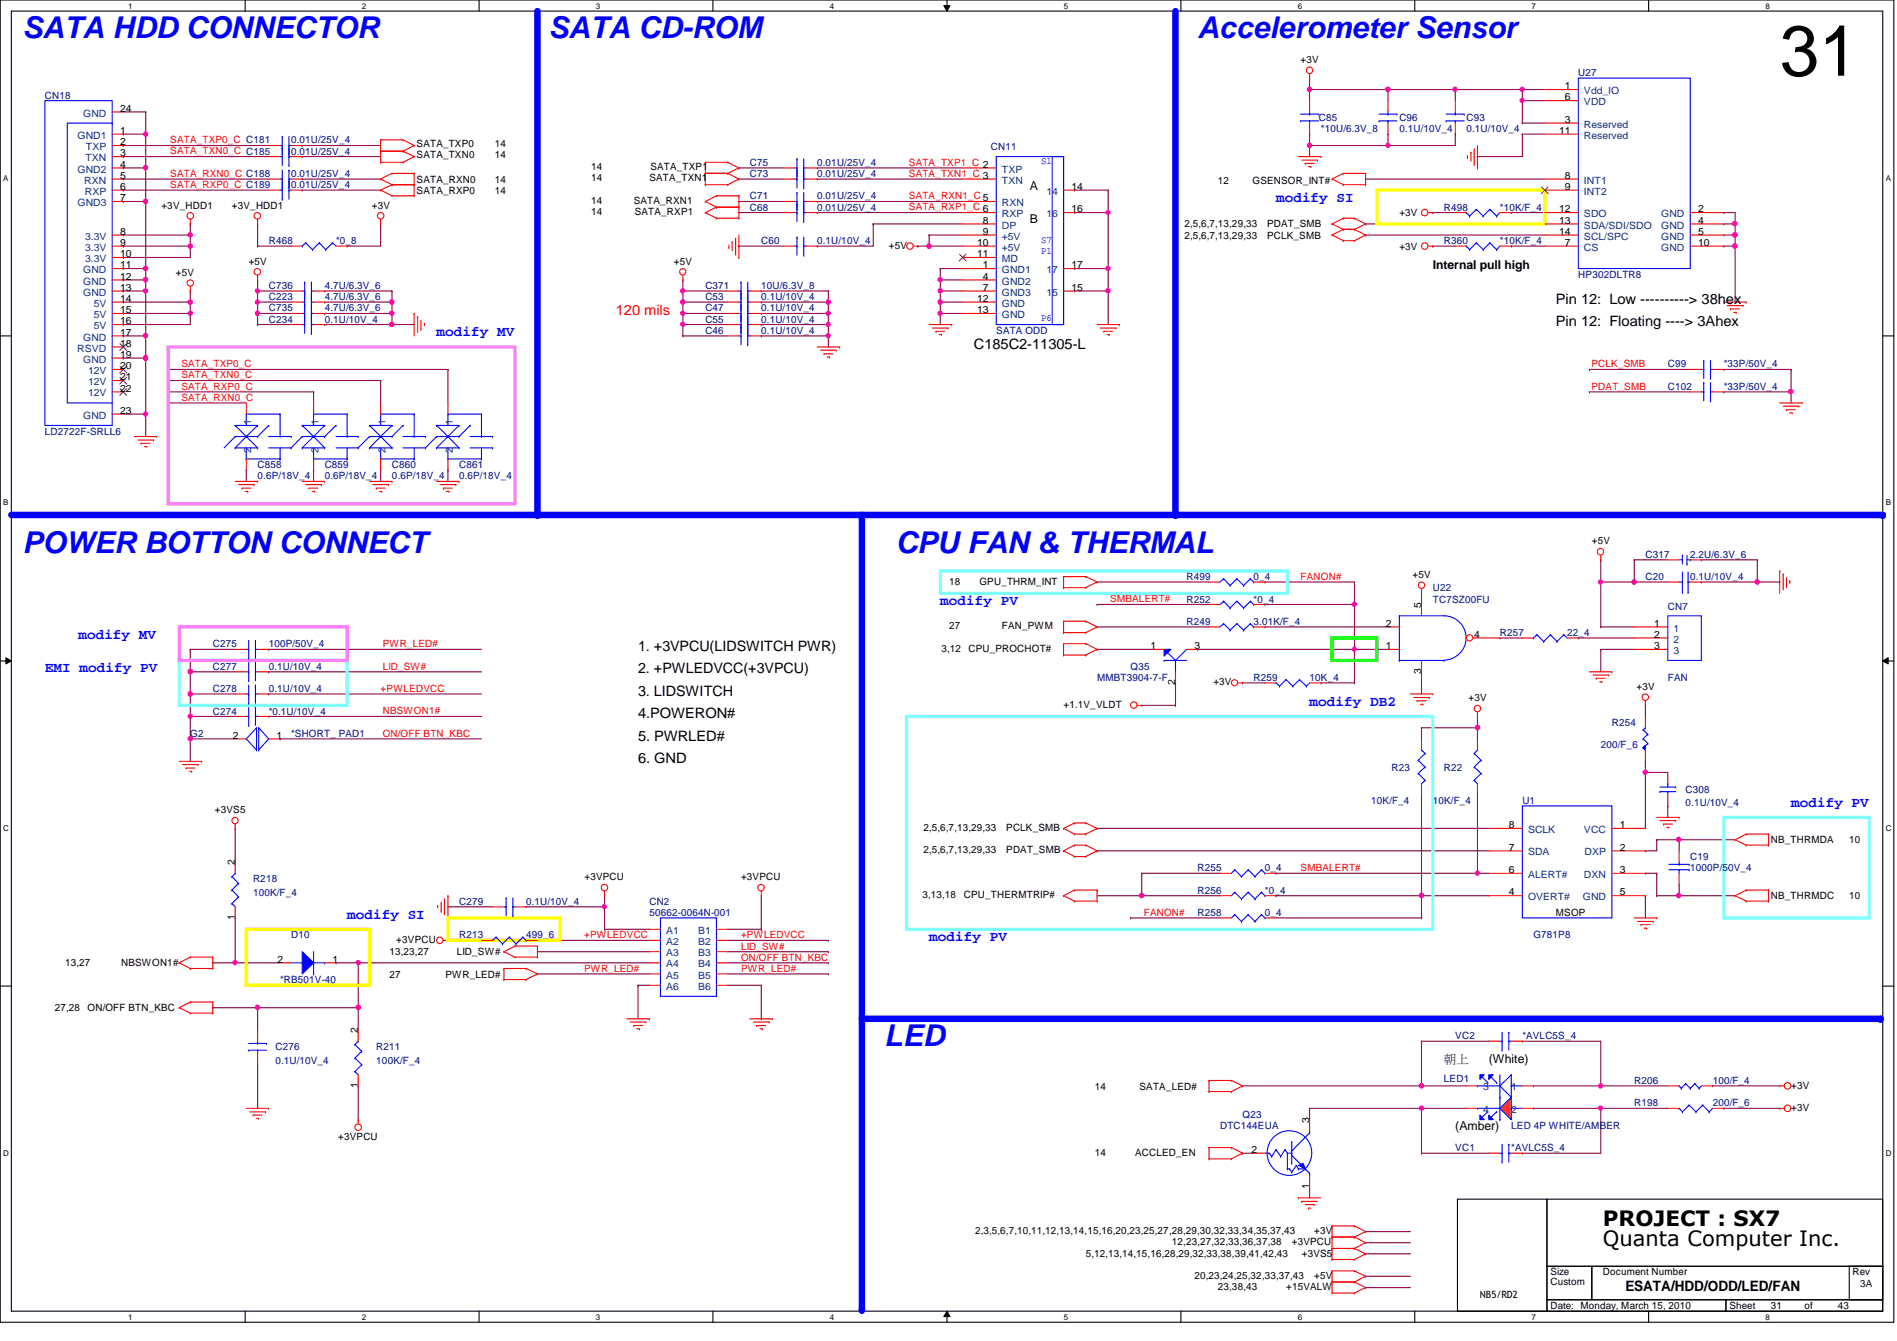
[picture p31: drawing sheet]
<svg xmlns="http://www.w3.org/2000/svg" width="297mm" height="210mm" viewBox="0 0 297 210" stroke-linecap="round" stroke-linejoin="round" font-family="sans-serif">
<defs><g id="words">
<text font-size="11.2" x="278.7" y="11.9">31</text>
<g font-size="4.7" fill="#00f">
<text x="3.5" y="6">SATA HDD CONNECTOR</text>
<text x="85.9" y="6">SATA CD-ROM</text>
<text x="187.5" y="6">Accelerometer Sensor</text>
<text x="3.5" y="86.6">POWER BOTTON CONNECT</text>
<text x="140.2" y="86.6">CPU FAN &amp; THERMAL</text>
<text x="138.5" y="163.7">LED</text>
</g>
<g font-size="3.3">
<text x="251" y="191.9">PROJECT : SX7</text>
<text x="251" y="195">Quanta Computer Inc.</text>
</g>
<g font-size="2.2" fill="#00f">
<text x="199.8" y="31.6">modify SI</text>
<text x="68.4" y="52.7">modify MV</text>
<text x="147.2" y="94.7">modify PV</text>
<text x="12.3" y="100">modify MV</text>
<text x="7" y="105.2">EMI modify PV</text>
<text x="205.1" y="110.5">modify DB2</text>
<text x="280.5" y="126.3">modify PV</text>
<text x="54.4" y="143.8">modify SI</text>
<text x="145.5" y="147.3">modify PV</text>
</g>
<g font-size="2.2">
<text x="243.6" y="47.6">Pin 12: Low ----------&gt; 38hex</text>
<text x="243.6" y="51.1">Pin 12: Floating ----&gt; 3Ahex</text>
<text x="152.5" y="54.6">C185C2-11305-L</text>
<text x="99.9" y="101.9">1. +3VPCU(LIDSWITCH PWR)</text>
<text x="99.9" y="105.4">2. +PWLEDVCC(+3VPCU)</text>
<text x="99.9" y="108.9">3. LIDSWITCH</text>
<text x="99.9" y="112.4">4.POWERON#</text>
<text x="99.9" y="116">5. PWRLED#</text>
<text x="99.9" y="119.4">6. GND</text>
<text x="254.5" y="202">ESATA/HDD/ODD/LED/FAN</text>
</g>
<text font-size="2.2" fill="#f00" x="96.4" y="49.3">120 mils</text>
<g font-size="1.9">
<text x="161.2" y="29.7">A</text>
<text x="161.2" y="35">B</text>
<text x="224.4" y="42.1">Internal pull high</text>
<text x="226.1" y="166.4">朝朝</text>
<text x="233.1" y="166.4">(White)</text>
<text x="227.9" y="177">(Amber)</text>
</g>
<g font-size="1.6">
<text x="203.7" y="9.8">+3V</text>
<text x="18.8" y="17.5">24</text>
<text x="245" y="14">1</text>
<text x="245" y="15.7">6</text>
<text x="18.8" y="22.7">2</text>
<text x="18.8" y="21">1</text>
<text x="65.2" y="23">SATA_TXP0</text>
<text x="77.5" y="23">14</text>
<text x="244.1" y="21">11</text>
<text x="245" y="19.2">3</text>
<text x="18.8" y="29.7">6</text>
<text x="18.8" y="26.2">4</text>
<text x="18.8" y="28">5</text>
<text x="18.8" y="24.5">3</text>
<text x="65.2" y="24.7">SATA_TXN0</text>
<text x="65.2" y="28.6">SATA_RXN0</text>
<text x="77.5" y="24.7">14</text>
<text x="77.5" y="28.6">14</text>
<text x="92.6" y="28.4">14</text>
<text x="92.6" y="26.7">14</text>
<text x="101.7" y="28.4">SATA_TXN1</text>
<text x="101.9" y="26.7">SATA_TXP1</text>
<text x="167.8" y="29.7">14</text>
<text x="190.7" y="28.7">12</text>
<text x="196.1" y="28.7">GSENSOR_INT#</text>
<text x="245" y="28">8</text>
<text x="245" y="29.7">9</text>
<text x="18.8" y="31.5">7</text>
<text x="25.3" y="32.6">+3V_HDD1</text>
<text x="36.3" y="32.6">+3V_HDD1</text>
<text x="58.2" y="32.6">+3V</text>
<text x="65.2" y="30.4">SATA_RXP0</text>
<text x="77.5" y="30.4">14</text>
<text x="92.6" y="33.7">14</text>
<text x="92.6" y="31.9">14</text>
<text x="99.2" y="31.9">SATA_RXN1</text>
<text x="99.4" y="33.7">SATA_RXP1</text>
<text x="153.9" y="35">8</text>
<text x="167.8" y="33.2">16</text>
<text x="185.5" y="35.6">2,5,6,7,13,29,33</text>
<text x="198.4" y="35.6">PDAT_SMB</text>
<text x="219.1" y="33.9">+3V</text>
<text x="244.1" y="35">13</text>
<text x="244.1" y="33.2">12</text>
<text x="265.9" y="35">4</text>
<text x="265.9" y="33.2">2</text>
<text x="18.8" y="40.3">10</text>
<text x="18.8" y="36.7">8</text>
<text x="18.8" y="42">11</text>
<text x="18.8" y="38.5">9</text>
<text x="38.9" y="41.4">+5V</text>
<text x="105.5" y="41.4">+5V</text>
<text x="139.2" y="38.9">+5V</text>
<text x="153" y="38.5">10</text>
<text x="153" y="40.3">11</text>
<text x="153.9" y="42">1</text>
<text x="153.9" y="36.7">9</text>
<text x="167.8" y="42">17</text>
<text x="185.5" y="37.3">2,5,6,7,13,29,33</text>
<text x="198.4" y="37.3">PCLK_SMB</text>
<text x="219.1" y="39.1">+3V</text>
<text x="244.1" y="36.7">14</text>
<text x="245" y="38.5">7</text>
<text x="265.9" y="36.7">5</text>
<text x="265.9" y="38.5">10</text>
<text x="18.8" y="47.2">14</text>
<text x="18.8" y="43.8">12</text>
<text x="18.8" y="45.5">13</text>
<text x="27.6" y="43.1">+5V</text>
<text x="153" y="47.2">12</text>
<text x="153.9" y="43.8">4</text>
<text x="153.9" y="45.5">7</text>
<text x="167.8" y="45.5">15</text>
<text x="18.8" y="50.8">16</text>
<text x="18.8" y="52.5">17</text>
<text x="18.8" y="49">15</text>
<text x="153" y="49">13</text>
<text x="18.8" y="57.8">20</text>
<text x="18.8" y="54.3">18</text>
<text x="18.8" y="59.5">21</text>
<text x="18.8" y="56">19</text>
<text x="18.8" y="61.3">22</text>
<text x="18.8" y="64.8">23</text>
<text x="249.3" y="85.2">+5V</text>
<text x="148.6" y="91.5">18</text>
<text x="153.4" y="91.5">GPU_THRM_INT</text>
<text x="221.2" y="90.5">+5V</text>
<text x="222.5" y="95.2" transform="rotate(-90 222.5 95.2)">5</text>
<text x="148.6" y="98.5">27</text>
<text x="156.9" y="98.5">FAN_PWM</text>
<text x="180.2" y="101.6">1</text>
<text x="187" y="101.6">3</text>
<text x="217" y="98.1">2</text>
<text x="217" y="101.6">1</text>
<text x="230.8" y="99.8">4</text>
<text x="259" y="98.1">1</text>
<text x="259" y="99.8">2</text>
<text x="259" y="101.6">3</text>
<text x="147.4" y="102">3,12</text>
<text x="151.6" y="102">CPU_PROCHOT#</text>
<text x="184" y="107.3" transform="rotate(-90 184 107.3)">2</text>
<text x="190" y="107.3">+3V</text>
<text x="222.5" y="105.5" transform="rotate(-90 222.5 105.5)">3</text>
<text x="256.2" y="108">+3V</text>
<text x="166.5" y="110.8">+1.1V_VLDT</text>
<text x="230" y="109.7">+3V</text>
<text x="36.4" y="115.6">2</text>
<text x="43.3" y="115.6">1</text>
<text x="33.7" y="127.3">+3VS5</text>
<text x="144.6" y="130">2,5,6,7,13,29,33</text>
<text x="157.6" y="130">PCLK_SMB</text>
<text x="236.3" y="129.6">8</text>
<text x="253.6" y="129.6">1</text>
<text x="277.3" y="132">NB_THRMDA</text>
<text x="289.6" y="132">10</text>
<text x="36.8" y="135.5" transform="rotate(-90 36.8 135.5)">2</text>
<text x="91.5" y="137.8">+3VPCU</text>
<text x="116" y="137.8">+3VPCU</text>
<text x="144.6" y="133.6">2,5,6,7,13,29,33</text>
<text x="157.6" y="133.6">PDAT_SMB</text>
<text x="236.3" y="133.1">7</text>
<text x="236.3" y="136.7">6</text>
<text x="253.6" y="133.1">2</text>
<text x="253.6" y="136.7">3</text>
<text x="144.4" y="140.6">3,13,18</text>
<text x="150.9" y="140.6">CPU_THERMTRIP#</text>
<text x="236.3" y="140.2">4</text>
<text x="243.6" y="143.4">MSOP</text>
<text x="253.6" y="140.2">5</text>
<text x="277.3" y="140.8">NB_THRMDC</text>
<text x="289.6" y="140.8">10</text>
<text x="36.8" y="144.1" transform="rotate(-90 36.8 144.1)">1</text>
<text x="61" y="149.5">13,23,27</text>
<text x="62.1" y="147.6">+3VPCU</text>
<text x="71.5" y="149.5">LID_SW#</text>
<text x="10.2" y="151.3">13,27</text>
<text x="19" y="151.3">NBSWON1#</text>
<text x="43.5" y="150.7">2</text>
<text x="52.1" y="150.7">1</text>
<text x="61" y="153">27</text>
<text x="69.8" y="153">PWR_LED#</text>
<text x="8.6" y="158.3">27,28</text>
<text x="13.7" y="158.3">ON/OFF BTN_KBC</text>
<text x="56" y="161.8" transform="rotate(-90 56 161.8)">2</text>
<text x="56" y="170.3" transform="rotate(-90 56 170.3)">1</text>
<text x="171.4" y="170.6">14</text>
<text x="178.4" y="170.6">SATA_LED#</text>
<text x="280.5" y="170.4">+3V</text>
<text x="280.5" y="173.9">+3V</text>
<text x="53" y="178.4">+3VPCU</text>
<text x="205" y="175.8" transform="rotate(-90 205 175.8)">3</text>
<text x="171.4" y="180.9">14</text>
<text x="177.8" y="180.9">ACCLED_EN</text>
<text x="196" y="180.5">2</text>
<text x="205" y="186.1" transform="rotate(-90 205 186.1)">1</text>
<text x="152.7" y="193.2">2,3,5,6,7,10,11,12,13,14,15,16,20,23,25,27,28,29,30,32,33,34,35,37,43</text>
<text x="170" y="196.7">5,12,13,14,15,16,28,29,32,33,38,39,41,42,43</text>
<text x="183.5" y="194.9">12,23,27,32,33,36,37,38</text>
<text x="202.3" y="194.9">+3VPCU</text>
<text x="203.8" y="196.7">+3VS5</text>
<text x="205.8" y="193.2">+3V</text>
<text x="187" y="200.2">20,23,24,25,32,33,37,43</text>
<text x="190.7" y="201.9">23,38,43</text>
<text x="201.4" y="201.9">+15VALW</text>
<text x="205.8" y="200.2">+5V</text>
<text x="231.7" y="203.2">NB5/RD2</text>
<text x="242.8" y="201.2">Custom</text>
<text x="242.8" y="199.6">Size</text>
<text x="251" y="199.6">Document Number</text>
<text x="290.1" y="199.6">Rev</text>
<text x="291.3" y="201.4">3A</text>
<text x="242.8" y="204.9">Date: Monday, March 15, 2010</text>
<text x="270.8" y="204.9">Sheet</text>
<text x="277.3" y="204.9">31</text>
<text x="282.5" y="204.9">of</text>
<text x="287.8" y="204.9">43</text>
</g>
<g font-size="1.6" fill="#000080">
<text x="247.1" y="11.9">U27</text>
<text x="7" y="15.5">CN18</text>
<text x="45.6" y="22.4">0.01U/25V_4</text>
<text x="155.1" y="23.5">CN11</text>
<text x="206.5" y="19">C85</text>
<text x="206.8" y="20.7">*10U/6.3V_8</text>
<text x="219.1" y="19">C96</text>
<text x="219.1" y="20.7">0.1U/10V_4</text>
<text x="229.6" y="19">C93</text>
<text x="229.6" y="20.7">0.1U/10V_4</text>
<text x="45.6" y="27.7">0.01U/25V_4</text>
<text x="45.6" y="29.5">0.01U/25V_4</text>
<text x="45.6" y="24.2">0.01U/25V_4</text>
<text x="117.4" y="26">C75</text>
<text x="117.4" y="27.7">C73</text>
<text x="128" y="26">0.01U/25V_4</text>
<text x="128" y="27.7">0.01U/25V_4</text>
<text x="117.4" y="33">C68</text>
<text x="117.4" y="31.2">C71</text>
<text x="128" y="33">0.01U/25V_4</text>
<text x="128" y="31.2">0.01U/25V_4</text>
<text x="226.1" y="33">R498</text>
<text x="234.9" y="33">*10K/F_4</text>
<text x="42.1" y="38.2">R468</text>
<text x="52.6" y="38.2">*0_8</text>
<text x="119.2" y="38.2">C60</text>
<text x="128" y="38.2">0.1U/10V_4</text>
<text x="226.1" y="38.2">R360</text>
<text x="234.9" y="38.2">*10K/F_4</text>
<text x="42.1" y="45.3">C736</text>
<text x="42.1" y="47">C223</text>
<text x="50.8" y="45.3">4.7U/6.3V_6</text>
<text x="50.8" y="47">4.7U/6.3V_6</text>
<text x="110.4" y="45.3">C371</text>
<text x="110.4" y="47">C53</text>
<text x="119.2" y="45.3">10U/6.3V_8</text>
<text x="119.2" y="47">0.1U/10V_4</text>
<text x="247.1" y="43.5">HP302DLTR8</text>
<text x="42.1" y="50.5">C234</text>
<text x="42.1" y="48.7">C735</text>
<text x="50.8" y="50.5">0.1U/10V_4</text>
<text x="50.8" y="48.7">4.7U/6.3V_6</text>
<text x="110.4" y="50.5">C55</text>
<text x="110.4" y="48.7">C47</text>
<text x="110.4" y="52.2">C46</text>
<text x="119.2" y="50.5">0.1U/10V_4</text>
<text x="119.2" y="48.7">0.1U/10V_4</text>
<text x="119.2" y="52.2">0.1U/10V_4</text>
<text x="156" y="52.2">SATA ODD</text>
<text x="261.2" y="57.5">C99</text>
<text x="269.9" y="57.5">*33P/50V_4</text>
<text x="261.2" y="61">C102</text>
<text x="269.9" y="61">*33P/50V_4</text>
<text x="7" y="68">LD2722F-SRLL6</text>
<text x="40.3" y="73.3">C858</text>
<text x="40.3" y="75">0.6P/18V_4</text>
<text x="50.8" y="73.3">C859</text>
<text x="50.8" y="75">0.6P/18V_4</text>
<text x="61.4" y="73.3">C860</text>
<text x="61.4" y="75">0.6P/18V_4</text>
<text x="71.9" y="73.3">C861</text>
<text x="71.9" y="75">0.6P/18V_4</text>
<text x="257.6" y="87.3">C317</text>
<text x="264.7" y="87.3">2.2U/6.3V_6</text>
<text x="185.8" y="94.3">R252</text>
<text x="185.8" y="90.8">R499</text>
<text x="196.3" y="94.3">*0_4</text>
<text x="196.3" y="90.8">0_4</text>
<text x="224.4" y="92.5">U22</text>
<text x="224.4" y="94.3">TC7SZ00FU</text>
<text x="257.6" y="90.8">C20</text>
<text x="261.2" y="95.5">CN7</text>
<text x="264.7" y="90.8">0.1U/10V_4</text>
<text x="33.3" y="101.3">C275</text>
<text x="42.1" y="101.3">100P/50V_4</text>
<text x="185.8" y="97.8">R249</text>
<text x="196.3" y="97.8">3.01K/F_4</text>
<text x="234.9" y="99.6">R257</text>
<text x="245.4" y="99.6">22_4</text>
<text x="33.3" y="104.8">C277</text>
<text x="42.1" y="104.8">0.1U/10V_4</text>
<text x="171.8" y="106.6">MMBT3904-7-F</text>
<text x="177" y="104.8">Q35</text>
<text x="196.3" y="106.6">R259</text>
<text x="205.1" y="106.6">10K_4</text>
<text x="261.2" y="106.6">FAN</text>
<text x="33.3" y="111.8">C274</text>
<text x="33.3" y="108.3">C278</text>
<text x="42.1" y="111.8">*0.1U/10V_4</text>
<text x="42.1" y="108.3">0.1U/10V_4</text>
<text x="252.4" y="113.6">R254</text>
<text x="29.8" y="115.4">G2</text>
<text x="45.6" y="115.4">*SHORT_ PAD1</text>
<text x="250.7" y="117.1">200/F_6</text>
<text x="214.7" y="125.9">10K/F_4</text>
<text x="217.9" y="120.6">R23</text>
<text x="224.4" y="125.9">10K/F_4</text>
<text x="226.1" y="120.6">R22</text>
<text x="238.4" y="125.9">U1</text>
<text x="263.9" y="124.1">C308</text>
<text x="263.9" y="126.2">0.1U/10V_4</text>
<text x="187.5" y="136.4">R255</text>
<text x="198.1" y="136.4">0_4</text>
<text x="264.7" y="134.6">C19</text>
<text x="264.7" y="136.4">1000P/50V_4</text>
<text x="39.6" y="138.1">R218</text>
<text x="39.6" y="140.2">100K/F_4</text>
<text x="71.9" y="141.6">C279</text>
<text x="82.4" y="141.6">0.1U/10V_4</text>
<text x="101.7" y="141.6">CN2</text>
<text x="101.7" y="143.4">50662-0064N-001</text>
<text x="187.5" y="143.4">R258</text>
<text x="187.5" y="139.9">R256</text>
<text x="198.1" y="143.4">0_4</text>
<text x="198.1" y="139.9">*0_4</text>
<text x="45.6" y="146.9">D10</text>
<text x="71.9" y="146.9">R213</text>
<text x="82.4" y="146.9">499_6</text>
<text x="240.1" y="146.9">G781P8</text>
<text x="43.9" y="153.9">*RB501V-40</text>
<text x="43.1" y="164.4">C276</text>
<text x="43.1" y="166.5">0.1U/10V_4</text>
<text x="58.9" y="164.4">R211</text>
<text x="58.9" y="166.5">100K/F_4</text>
<text x="227.9" y="162.6">VC2</text>
<text x="238.4" y="162.6">*AVLC5S_4</text>
<text x="226.1" y="169.3">LED1</text>
<text x="255.9" y="173.2">R198</text>
<text x="255.9" y="169.7">R206</text>
<text x="268.2" y="173.2">200/F_6</text>
<text x="268.2" y="169.7">100/F_4</text>
<text x="191" y="176.7">DTC144EUA</text>
<text x="194.6" y="174.9">Q23</text>
<text x="236.6" y="176.7">LED 4P WHITE/AMBER</text>
<text x="227.9" y="180.2">VC1</text>
<text x="236.6" y="180.2">*AVLC5S_4</text>
</g>
<g font-size="1.6" fill="#004080">
<text x="248" y="14.7">Vdd_IO</text>
<text x="248" y="16.5">VDD</text>
<text x="12.1" y="21.7">GND1</text>
<text x="13" y="18.2">GND</text>
<text x="13.5" y="23.5">TXP</text>
<text x="248" y="21.7">Reserved</text>
<text x="248" y="20">Reserved</text>
<text x="12.1" y="27">GND2</text>
<text x="13.2" y="28.7">RXN</text>
<text x="13.4" y="25.2">TXN</text>
<text x="156.9" y="27">TXP</text>
<text x="156.9" y="28.7">TXN</text>
<text x="248" y="28.7">INT1</text>
<text x="12.1" y="32.3">GND3</text>
<text x="13.3" y="30.5">RXP</text>
<text x="156.9" y="32.3">RXN</text>
<text x="156.9" y="34">RXP</text>
<text x="156.9" y="35.8">DP</text>
<text x="163.9" y="30.5">14</text>
<text x="163.9" y="34">16</text>
<text x="248" y="30.5">INT2</text>
<text x="248" y="35.8">SDA/SDI/SDO</text>
<text x="248" y="34">SDO</text>
<text x="260.1" y="35.8">GND</text>
<text x="260.1" y="34">GND</text>
<text x="13.3" y="41">3.3V</text>
<text x="13.3" y="37.5">3.3V</text>
<text x="13.3" y="39.2">3.3V</text>
<text x="156.9" y="37.5">+5V</text>
<text x="156.9" y="39.2">+5V</text>
<text x="156.9" y="41">MD</text>
<text x="248" y="37.5">SCL/SPC</text>
<text x="248" y="39.2">CS</text>
<text x="260.1" y="37.5">GND</text>
<text x="260.1" y="39.2">GND</text>
<text x="13" y="44.5">GND</text>
<text x="13" y="46.3">GND</text>
<text x="13" y="42.8">GND</text>
<text x="156.9" y="42.8">GND1</text>
<text x="156.9" y="44.5">GND2</text>
<text x="156.9" y="46.3">GND3</text>
<text x="163.9" y="46.3">15</text>
<text x="163.9" y="42.8">17</text>
<text x="13" y="53.3">GND</text>
<text x="14.7" y="51.5">5V</text>
<text x="14.7" y="48">5V</text>
<text x="14.7" y="49.8">5V</text>
<text x="156.9" y="48">GND</text>
<text x="156.9" y="49.8">GND</text>
<text x="12.1" y="55">RSVD</text>
<text x="13" y="56.8">GND</text>
<text x="13.8" y="58.5">12V</text>
<text x="13" y="65.5">GND</text>
<text x="13.8" y="62.1">12V</text>
<text x="13.8" y="60.3">12V</text>
<text x="39.3" y="71" transform="rotate(-90 39.3 71)">2</text>
<text x="39.3" y="66.6" transform="rotate(-90 39.3 66.6)">1</text>
<text x="49.9" y="71" transform="rotate(-90 49.9 71)">2</text>
<text x="49.9" y="66.6" transform="rotate(-90 49.9 66.6)">1</text>
<text x="60.4" y="71" transform="rotate(-90 60.4 71)">2</text>
<text x="60.4" y="66.6" transform="rotate(-90 60.4 66.6)">1</text>
<text x="70.9" y="71" transform="rotate(-90 70.9 71)">2</text>
<text x="70.9" y="66.6" transform="rotate(-90 70.9 66.6)">1</text>
<text x="262" y="98.8">1</text>
<text x="262" y="100.6">2</text>
<text x="262" y="102.4">3</text>
<text x="239.3" y="130.4">SCLK</text>
<text x="248" y="130.4">VCC</text>
<text x="239.3" y="133.9">SDA</text>
<text x="239.3" y="137.4">ALERT#</text>
<text x="248" y="137.4">DXN</text>
<text x="248.1" y="133.9">DXP</text>
<text x="239.3" y="140.9">OVERT#</text>
<text x="247.9" y="140.9">GND</text>
<text x="104.3" y="146.2">A1</text>
<text x="104.3" y="147.9">A2</text>
<text x="104.3" y="149.7">A3</text>
<text x="109.3" y="146.2">B1</text>
<text x="109.3" y="147.9">B2</text>
<text x="109.3" y="149.7">B3</text>
<text x="104.3" y="151.4">A4</text>
<text x="104.3" y="153.2">A5</text>
<text x="104.3" y="154.9">A6</text>
<text x="109.3" y="151.4">B4</text>
<text x="109.3" y="153.2">B5</text>
<text x="109.3" y="154.9">B6</text>
<text x="232.2" y="170.7">3</text>
<text x="236.6" y="170.7">1</text>
<text x="232.2" y="174.2">4</text>
<text x="236.6" y="174.2">2</text>
</g>
<g font-size="1.6" fill="#f00">
<text x="26.7" y="22.4">SATA_TXP0_C C181</text>
<text x="26.7" y="27.7">SATA_RXN0_C C188</text>
<text x="26.7" y="29.4">SATA_RXP0_C C189</text>
<text x="26.7" y="24.2">SATA_TXN0_C C185</text>
<text x="142.3" y="26">SATA_TXP1_C 2</text>
<text x="142.3" y="27.7">SATA_TXN1_C 3</text>
<text x="142.3" y="31.2">SATA_RXN1_C 5</text>
<text x="142.3" y="32.9">SATA_RXP1_C 6</text>
<text x="28.4" y="59.2">SATA_TXN0_C</text>
<text x="28.4" y="57.5">SATA_TXP0_C</text>
<text x="249.2" y="57.5">PCLK_SMB</text>
<text x="28.4" y="62.7">SATA_RXN0_C</text>
<text x="28.4" y="61">SATA_RXP0_C</text>
<text x="249.2" y="61">PDAT_SMB</text>
<text x="173.9" y="94.3">SMBALERT#</text>
<text x="203.7" y="90.8">FANON#</text>
<text x="59.9" y="101.3">PWR_LED#</text>
<text x="59.9" y="104.8">LID_SW#</text>
<text x="59.6" y="108.3">+PWLEDVCC</text>
<text x="59.9" y="111.8">NBSWON1#</text>
<text x="59.9" y="115.3">ON/OFF BTN_KBC</text>
<text x="203.7" y="136.4">SMBALERT#</text>
<text x="179.1" y="143.3">FANON#</text>
<text x="91.5" y="146.9">+PWLEDVCC</text>
<text x="116" y="146.9">+PWLEDVCC</text>
<text x="116" y="148.6">LID_SW#</text>
<text x="91.5" y="152.1">PWR_LED#</text>
<text x="116" y="150.4">ON/OFF BTN_KBC</text>
<text x="116" y="152.1">PWR_LED#</text>
</g>
<g font-size="1.6" fill="#00f">
<text x="163" y="25.7">S1</text>
<text x="163" y="38">S7</text>
<text x="163" y="39.8">P1</text>
<text x="163" y="50.3">P6</text>
</g>
<g font-size="1.3">
<text x="20.1" y="1.4">1</text>
<text x="56.7" y="1.4">2</text>
<text x="93.3" y="1.4">3</text>
<text x="129.9" y="1.4">4</text>
<text x="166.6" y="1.4">5</text>
<text x="203.2" y="1.4">6</text>
<text x="239.8" y="1.4">7</text>
<text x="276.4" y="1.4">8</text>
<text x=".5" y="28.3">A</text>
<text x="295.3" y="28.3">A</text>
<text x=".5" y="79.1">B</text>
<text x="295.3" y="79.1">B</text>
<text x=".5" y="130">C</text>
<text x="295.3" y="130">C</text>
<text x=".5" y="180.9">D</text>
<text x="295.3" y="180.9">D</text>
<text x="20.1" y="206.6">1</text>
<text x="56.7" y="206.6">2</text>
<text x="93.3" y="206.6">3</text>
<text x="129.9" y="206.6">4</text>
<text x="166.6" y="206.6">5</text>
<text x="203.2" y="206.6">6</text>
<text x="239.8" y="206.6">7</text>
<text x="276.4" y="206.6">8</text>
</g>
</g></defs>
<path d="M0 0h296.5v207h-296.5zM1.8 1.7h293v203.5h-293z" fill="none" stroke="#000" stroke-width=".17"/>
<g fill="#fff">
<path d="M20.1 .2h.6v1.4h-.6z"/>
<path d="M20.1 205.4h.6v1.4h-.6z"/>
</g>
<path d="M38.4 0v1.7M38.4 205.2v1.8" fill="none" stroke="#000" stroke-width=".17"/>
<g fill="#fff">
<path d="M56.7 .2h.7v1.4h-.7z"/>
<path d="M56.7 205.4h.7v1.4h-.7z"/>
</g>
<path d="M75 0v1.7M75 205.2v1.8" fill="none" stroke="#000" stroke-width=".17"/>
<g fill="#fff">
<path d="M93.3 .2h.7v1.4h-.7z"/>
<path d="M93.3 205.4h.7v1.4h-.7z"/>
</g>
<path d="M111.6 0v1.7M111.6 205.2v1.8" fill="none" stroke="#000" stroke-width=".17"/>
<g fill="#fff">
<path d="M129.9 .2h.7v1.4h-.7z"/>
<path d="M129.9 205.4h.7v1.4h-.7z"/>
</g>
<path d="M148.3 0v1.7M148.3 205.2v1.8" fill="none" stroke="#000" stroke-width=".17"/>
<path d="M147.8 .9h1l-.5 .8zM148.3 205.2l.5 .9h-1z" fill="#000"/>
<path d="M147.8 .9h1l-.5 .8zM148.3 205.2l.5 .9h-1z" fill="none" stroke="#000" stroke-width=".16"/>
<g fill="#fff">
<path d="M166.6 .2h.7v1.4h-.7z"/>
<path d="M166.6 205.4h.7v1.4h-.7z"/>
</g>
<path d="M184.9 0v1.7M184.9 205.2v1.8" fill="none" stroke="#000" stroke-width=".17"/>
<g fill="#fff">
<path d="M203.2 .2h.7v1.4h-.7z"/>
<path d="M203.2 205.4h.7v1.4h-.7z"/>
</g>
<path d="M221.5 0v1.7M221.5 205.2v1.8" fill="none" stroke="#000" stroke-width=".17"/>
<g fill="#fff">
<path d="M239.8 .2h.7v1.4h-.7z"/>
<path d="M239.8 205.4h.7v1.4h-.7z"/>
</g>
<path d="M258.1 0v1.7M258.1 205.2v1.8" fill="none" stroke="#000" stroke-width=".17"/>
<g fill="#fff">
<path d="M276.4 .2h.7v1.4h-.7z"/>
<path d="M276.4 205.4h.7v1.4h-.7z"/>
<path d="M.5 27.1h.8v1.4h-.8z"/>
<path d="M295.3 27.1h.8v1.4h-.8z"/>
<path d="M.5 78h.8v1.4h-.8z"/>
<path d="M295.3 78h.8v1.4h-.8z"/>
</g>
<path d="M0 52.6h1.8M294.8 52.6h1.7" fill="none" stroke="#000" stroke-width=".17"/>
<g fill="#fff">
<path d="M.5 128.9h.9v1.4h-.9z"/>
<path d="M295.3 128.9h.9v1.4h-.9z"/>
</g>
<path d="M0 103.5h1.8M294.8 103.5h1.7" fill="none" stroke="#000" stroke-width=".17"/>
<path d="M.9 103l.9 .5-.9 .4zM294.8 103.5l.9-.5v.9z" fill="#000"/>
<path d="M.9 103l.9 .5-.9 .4zM294.8 103.5l.9-.5v.9z" fill="none" stroke="#000" stroke-width=".16"/>
<g fill="#fff">
<path d="M.5 179.7h.9v1.4h-.9z"/>
<path d="M295.3 179.7h.9v1.4h-.9z"/>
</g>
<path d="M0 154.3h1.8M294.8 154.3h1.7" fill="none" stroke="#000" stroke-width=".17"/>
<path d="M40.3 38.5h.1M40.3 38.5h5.3M54.4 38.5h.1M59.6 35.1h.1M59.6 35.1v3.4h-5.2M50.8 45.6h.1M50.8 50.8h.1M50.8 45.6h10.6M50.8 50.8h10.6" fill="none" stroke="#800040" stroke-width=".17"/>
<circle cx="61.3" cy="50.8" r=".33" fill="#f0f"/>
<circle cx="61.3" cy="50.8" r=".33" fill="none" stroke="#f0f" stroke-width=".17"/>
<path d="M50.8 49.1h.1M50.8 49.1h10.6M61.4 49.1h.1M61.4 49.1v1.7" fill="none" stroke="#800040" stroke-width=".17"/>
<circle cx="61.3" cy="49" r=".33" fill="#f0f"/>
<circle cx="61.3" cy="49" r=".33" fill="none" stroke="#f0f" stroke-width=".17"/>
<path d="M40.3 45.6h.1M40.3 50.8h.1M40.3 49.1h.1M40.3 45.6h5.3M40.3 45.6v1.7M40.3 50.8h5.3M40.3 49.1h5.3M50.8 47.3h.1M50.8 47.3h10.6" fill="none" stroke="#800040" stroke-width=".17"/>
<circle cx="40.3" cy="49" r=".32" fill="#f0f"/>
<circle cx="40.3" cy="49" r=".32" fill="none" stroke="#f0f" stroke-width=".17"/>
<path d="M40.3 49.1h.1M40.3 47.3h.1M40.3 49.1v1.7M40.3 47.3h5.3" fill="none" stroke="#800040" stroke-width=".17"/>
<circle cx="40.3" cy="47.3" r=".33" fill="#f0f"/>
<circle cx="40.3" cy="47.3" r=".33" fill="none" stroke="#f0f" stroke-width=".17"/>
<path d="M40.3 47.3h.1M40.3 43.8h.1M40.3 43.8v1.8M40.3 47.3v1.8" fill="none" stroke="#800040" stroke-width=".17"/>
<circle cx="40.3" cy="45.5" r=".32" fill="#f0f"/>
<circle cx="40.3" cy="45.5" r=".32" fill="none" stroke="#f0f" stroke-width=".17"/>
<path d="M61.4 50.8h.1M61.4 45.6h.1M61.4 47.3h.1M61.4 50.8h3.5M61.4 45.6v3.5" fill="none" stroke="#800040" stroke-width=".17"/>
<circle cx="61.3" cy="47.3" r=".34" fill="#f0f"/>
<circle cx="61.3" cy="47.3" r=".34" fill="none" stroke="#f0f" stroke-width=".17"/>
<path d="M168.3 45.6h.1M168.3 45.6h5.2M173.5 45.6h.1M173.5 45.6v5.2" fill="none" stroke="#800040" stroke-width=".17"/>
<circle cx="173.5" cy="45.5" r=".32" fill="#f0f"/>
<circle cx="173.5" cy="45.5" r=".32" fill="none" stroke="#f0f" stroke-width=".17"/>
<path d="M168.3 29.8h.1M168.3 29.8h5.2M147.2 43.8h.1M147.2 43.8v1.8" fill="none" stroke="#800040" stroke-width=".17"/>
<circle cx="147.2" cy="43.8" r=".33" fill="#f0f"/>
<circle cx="147.2" cy="43.8" r=".33" fill="none" stroke="#f0f" stroke-width=".17"/>
<path d="M173.5 33.3h.1M173.5 33.3v8.7h-5.2M168.3 42h.1" fill="none" stroke="#800040" stroke-width=".17"/>
<circle cx="173.5" cy="33.2" r=".32" fill="#f0f"/>
<circle cx="173.5" cy="33.2" r=".32" fill="none" stroke="#f0f" stroke-width=".17"/>
<path d="M147.2 45.6h.1M147.2 45.6v1.7" fill="none" stroke="#800040" stroke-width=".17"/>
<circle cx="147.2" cy="45.5" r=".32" fill="#f0f"/>
<circle cx="147.2" cy="45.5" r=".32" fill="none" stroke="#f0f" stroke-width=".17"/>
<path d="M147.2 47.3h.1M147.2 47.3h3.5M147.2 47.3v1.8" fill="none" stroke="#800040" stroke-width=".17"/>
<circle cx="147.2" cy="47.3" r=".33" fill="#f0f"/>
<circle cx="147.2" cy="47.3" r=".33" fill="none" stroke="#f0f" stroke-width=".17"/>
<path d="M147.2 42h.1M147.2 49.1h.1M147.2 42v1.8M147.2 49.1v1.7" fill="none" stroke="#800040" stroke-width=".17"/>
<circle cx="147.2" cy="49" r=".32" fill="#f0f"/>
<circle cx="147.2" cy="49" r=".32" fill="none" stroke="#f0f" stroke-width=".17"/>
<path d="M147.2 49.1h.1M147.2 49.1h3.5M173.5 42h.1M173.5 42v3.6" fill="none" stroke="#800040" stroke-width=".17"/>
<circle cx="173.5" cy="42" r=".32" fill="#f0f"/>
<circle cx="173.5" cy="42" r=".32" fill="none" stroke="#f0f" stroke-width=".17"/>
<path d="M145.5 38.5h.1M145.5 38.5h5.2M168.3 33.3h.1M173.5 29.8h.1M173.5 29.8v3.5h-5.2M147.2 45.6h.1M147.2 43.8h.1M147.2 42h.1M147.2 45.6h3.5M147.2 43.8h3.5M147.2 42h3.5" fill="none" stroke="#800040" stroke-width=".17"/>
<circle cx="145.5" cy="38.5" r=".33" fill="#f0f"/>
<circle cx="145.5" cy="38.5" r=".33" fill="none" stroke="#f0f" stroke-width=".17"/>
<g fill="none" stroke="#800040" stroke-width=".17">
<path d="M115.7 33.3h.1M115.7 31.5h.1M115.7 26.3h.1M115.7 28h.1M115.7 33.3h7M115.7 31.5h7M115.7 26.3h7M115.7 28h7M128 31.5h.1M128 33.3h.1M128 26.3h.1M128 28h.1"/>
<path d="M128 33.3h22.7M128 31.5h22.7M128 26.3h22.7M128 28h22.7M136.7 35.1h.1M136.7 35.1h14M143.7 38.5h.1M145.5 36.8h.1M145.5 36.8h5.2M145.5 36.8v1.7h-1.8M106.9 45.6h.1M106.9 45.6h7.1"/>
<path d="M119.2 50.8h.1M119.2 50.8h10.5M129.7 50.8h.1M129.7 50.8v1.8M213.8 192.8h.1M213.8 194.5h.1M213.8 199.8h.1M213.8 196.3h.1M213.8 192.8h7M213.8 194.5h7M213.8 199.8h7M213.8 196.3h7"/>
<path d="M213.8 201.5h.1M213.8 201.5h7"/>
</g>
<circle cx="129.7" cy="50.8" r=".32" fill="#f0f"/>
<circle cx="129.7" cy="50.8" r=".32" fill="none" stroke="#f0f" stroke-width=".17"/>
<path d="M119.2 49.1h.1M119.2 47.3h.1M119.2 49.1h10.5M119.2 47.3h10.5" fill="none" stroke="#800040" stroke-width=".17"/>
<circle cx="129.7" cy="47.3" r=".33" fill="#f0f"/>
<circle cx="129.7" cy="47.3" r=".33" fill="none" stroke="#f0f" stroke-width=".17"/>
<path d="M129.7 47.3h.1M129.7 49.1h.1M129.7 47.3v3.5" fill="none" stroke="#800040" stroke-width=".17"/>
<circle cx="129.7" cy="49" r=".32" fill="#f0f"/>
<circle cx="129.7" cy="49" r=".32" fill="none" stroke="#f0f" stroke-width=".17"/>
<path d="M119.2 52.6h.1M119.2 52.6h10.5" fill="none" stroke="#800040" stroke-width=".17"/>
<circle cx="129.7" cy="52.5" r=".33" fill="#f0f"/>
<circle cx="129.7" cy="52.5" r=".33" fill="none" stroke="#f0f" stroke-width=".17"/>
<path d="M106.9 43.8h.1M106.9 50.8h.1M106.9 43.8v1.8M106.9 50.8h7.1M119.2 45.6h.1M119.2 45.6h10.5M129.7 45.6h.1M129.7 45.6v1.7" fill="none" stroke="#800040" stroke-width=".17"/>
<circle cx="106.9" cy="50.8" r=".32" fill="#f0f"/>
<circle cx="106.9" cy="50.8" r=".32" fill="none" stroke="#f0f" stroke-width=".17"/>
<path d="M106.9 50.8h.1M106.9 49.1h.1M106.9 50.8v1.8M106.9 49.1h7.1" fill="none" stroke="#800040" stroke-width=".17"/>
<circle cx="106.9" cy="49" r=".32" fill="#f0f"/>
<circle cx="106.9" cy="49" r=".32" fill="none" stroke="#f0f" stroke-width=".17"/>
<path d="M106.9 49.1h.1M106.9 47.3h.1M106.9 45.6h.1M106.9 45.6v1.7M106.9 49.1v1.7M106.9 47.3h7.1" fill="none" stroke="#800040" stroke-width=".17"/>
<circle cx="106.9" cy="47.3" r=".33" fill="#f0f"/>
<circle cx="106.9" cy="47.3" r=".33" fill="none" stroke="#f0f" stroke-width=".17"/>
<circle cx="106.9" cy="45.5" r=".32" fill="#f0f"/>
<circle cx="106.9" cy="45.5" r=".32" fill="none" stroke="#f0f" stroke-width=".17"/>
<path d="M22.8 31.5h.1M22.8 31.5v10.5M106.9 47.3h.1M106.9 52.6h.1M106.9 47.3v1.8M106.9 52.6h7.1M129.7 52.6h.1M129.7 52.6v1.7" fill="none" stroke="#800040" stroke-width=".17"/>
<circle cx="22.8" cy="42" r=".32" fill="#f0f"/>
<circle cx="22.8" cy="42" r=".32" fill="none" stroke="#f0f" stroke-width=".17"/>
<circle cx="22.8" cy="31.5" r=".32" fill="#f0f"/>
<circle cx="22.8" cy="31.5" r=".32" fill="none" stroke="#f0f" stroke-width=".17"/>
<path d="M29.8 35.1h.1M29.8 35.1v1.7M29.8 49.1h.1M29.8 45.6h.1M29.8 47.3h.1M29.8 45.6v5.2" fill="none" stroke="#800040" stroke-width=".17"/>
<circle cx="29.8" cy="49" r=".33" fill="#f0f"/>
<circle cx="29.8" cy="49" r=".33" fill="none" stroke="#f0f" stroke-width=".17"/>
<circle cx="29.8" cy="47.3" r=".34" fill="#f0f"/>
<circle cx="29.8" cy="47.3" r=".34" fill="none" stroke="#f0f" stroke-width=".17"/>
<path d="M19.3 26.3h.1M19.3 21h.1M19.3 21h3.5M22.8 21h.1M22.8 21v5.3h-3.5M19.3 42h.1M19.3 42h3.5" fill="none" stroke="#800040" stroke-width=".17"/>
<circle cx="22.8" cy="21" r=".33" fill="#f0f"/>
<circle cx="22.8" cy="21" r=".33" fill="none" stroke="#f0f" stroke-width=".17"/>
<path d="M19.3 31.5h.1M19.3 31.5h3.5M22.8 42h.1M22.8 42v1.8" fill="none" stroke="#800040" stroke-width=".17"/>
<circle cx="22.8" cy="43.8" r=".33" fill="#f0f"/>
<circle cx="22.8" cy="43.8" r=".33" fill="none" stroke="#f0f" stroke-width=".17"/>
<circle cx="22.8" cy="42" r=".32" fill="#f0f"/>
<circle cx="22.8" cy="42" r=".32" fill="none" stroke="#f0f" stroke-width=".17"/>
<path d="M19.3 47.3h.1M19.3 47.3h10.5M22.8 43.8h.1M22.8 43.8v1.8" fill="none" stroke="#800040" stroke-width=".17"/>
<circle cx="22.8" cy="43.8" r=".33" fill="#f0f"/>
<circle cx="22.8" cy="43.8" r=".33" fill="none" stroke="#f0f" stroke-width=".17"/>
<path d="M19.3 56h.1M19.3 56h3.5" fill="none" stroke="#800040" stroke-width=".17"/>
<circle cx="22.8" cy="56" r=".33" fill="#f0f"/>
<circle cx="22.8" cy="56" r=".33" fill="none" stroke="#f0f" stroke-width=".17"/>
<path d="M22.8 52.6h.1M22.8 52.6v3.4" fill="none" stroke="#800040" stroke-width=".17"/>
<circle cx="22.8" cy="56" r=".33" fill="#f0f"/>
<circle cx="22.8" cy="56" r=".33" fill="none" stroke="#f0f" stroke-width=".17"/>
<circle cx="22.8" cy="52.5" r=".33" fill="#f0f"/>
<circle cx="22.8" cy="52.5" r=".33" fill="none" stroke="#f0f" stroke-width=".17"/>
<path d="M19.3 43.8h.1M19.3 43.8h3.5M22.8 64.8h.1M22.8 64.8v3.5" fill="none" stroke="#800040" stroke-width=".17"/>
<circle cx="22.8" cy="64.8" r=".33" fill="#f0f"/>
<circle cx="22.8" cy="64.8" r=".33" fill="none" stroke="#f0f" stroke-width=".17"/>
<path d="M22.8 26.3h.1M22.8 26.3v5.2M29.8 38.5h.1M29.8 38.5v1.8M19.3 52.6h.1M19.3 45.6h.1M19.3 49.1h.1M19.3 50.8h.1M19.3 52.6h3.5M19.3 45.6h3.5M19.3 49.1h10.5M19.3 50.8h10.5" fill="none" stroke="#800040" stroke-width=".17"/>
<circle cx="22.8" cy="26.2" r=".33" fill="#f0f"/>
<circle cx="22.8" cy="26.2" r=".33" fill="none" stroke="#f0f" stroke-width=".17"/>
<g fill="none" stroke="#800040" stroke-width=".17">
<path d="M19.3 28h.1M19.3 29.8h.1M19.3 22.8h.1M19.3 24.5h.1M19.3 36.8h.1M19.3 38.5h.1M19.3 24.5h22.8M19.3 22.8h22.8M19.3 29.8h22.8M19.3 28h22.8M19.3 36.8h10.5M29.8 36.8h.1"/>
<path d="M29.8 36.8v1.7h-10.5M40.3 35.1h.1M40.3 35.1v3.4M47.3 24.5h.1M47.3 22.8h.1M47.3 29.8h.1M47.3 28h.1M47.3 24.5h12.3M47.3 22.8h12.3M47.3 29.8h12.3M47.3 28h12.3M19.3 40.3h.1"/>
<path d="M19.3 40.3h10.5"/>
</g>
<circle cx="29.8" cy="38.5" r=".34" fill="#f0f"/>
<circle cx="29.8" cy="38.5" r=".34" fill="none" stroke="#f0f" stroke-width=".17"/>
<circle cx="29.8" cy="36.8" r=".33" fill="#f0f"/>
<circle cx="29.8" cy="36.8" r=".33" fill="none" stroke="#f0f" stroke-width=".17"/>
<path d="M115.7 38.5h.1M115.7 38.5h7M128 38.5h.1M136.7 35.1h.1M136.7 35.1v3.4h-8.7M269.9 61.3h.1M269.9 61.3h10.6M280.5 61.3h.1M280.5 61.3v1.8" fill="none" stroke="#800040" stroke-width=".17"/>
<circle cx="280.4" cy="61.3" r=".34" fill="#f0f"/>
<circle cx="280.4" cy="61.3" r=".34" fill="none" stroke="#f0f" stroke-width=".17"/>
<g fill="none" stroke="#800040" stroke-width=".17">
<path d="M217.3 14h.1M217.3 14h10.6M238.4 19.3h.1M238.4 15.7h.1M238.4 19.3h3.5M238.4 15.7v3.6M205.1 21h.1M205.1 21v1.8M213.8 35.1h.1M213.8 36.8h.1M213.8 35.1h28.1M213.8 36.8h28.1"/>
<path d="M231.3 24.5h.1M238.4 21h.1M238.4 21v3.5h-7.1M238.4 21h3.5M269.9 33.3h.1M269.9 36.8h.1M269.9 33.3h1.8M269.9 36.8h1.8"/>
</g>
<circle cx="217.3" cy="14" r=".32" fill="#f0f"/>
<circle cx="217.3" cy="14" r=".32" fill="none" stroke="#f0f" stroke-width=".17"/>
<path d="M205.1 14h.1M205.1 14v1.7M236.6 38.5h.1M236.6 38.5h5.3M271.7 38.5h.1M271.7 36.8v1.7" fill="none" stroke="#800040" stroke-width=".17"/>
<circle cx="271.7" cy="36.8" r=".33" fill="#f0f"/>
<circle cx="271.7" cy="36.8" r=".33" fill="none" stroke="#f0f" stroke-width=".17"/>
<circle cx="271.6" cy="38.5" r=".34" fill="#f0f"/>
<circle cx="271.6" cy="38.5" r=".34" fill="none" stroke="#f0f" stroke-width=".17"/>
<path d="M238.4 15.7h.1M238.4 14h.1M238.4 15.7h3.5M238.4 14v1.7M205.1 22.8h.1M205.1 22.8v1.7" fill="none" stroke="#800040" stroke-width=".17"/>
<circle cx="238.4" cy="15.7" r=".32" fill="#f0f"/>
<circle cx="238.4" cy="15.7" r=".32" fill="none" stroke="#f0f" stroke-width=".17"/>
<circle cx="238.4" cy="14" r=".32" fill="#f0f"/>
<circle cx="238.4" cy="14" r=".32" fill="none" stroke="#f0f" stroke-width=".17"/>
<path d="M224.4 38.5h.1M224.4 38.5h3.5M269.9 35.1h.1M269.9 35.1h1.8" fill="none" stroke="#800040" stroke-width=".17"/>
<circle cx="271.6" cy="35" r=".34" fill="#f0f"/>
<circle cx="271.6" cy="35" r=".34" fill="none" stroke="#f0f" stroke-width=".17"/>
<path d="M217.3 14h.1M217.3 14v1.7M227.9 14h.1M227.9 14v1.7M238.4 14h.1M238.4 14h3.5M205.1 22.8h.1M205.1 22.8h12.2" fill="none" stroke="#800040" stroke-width=".17"/>
<circle cx="217.3" cy="22.7" r=".32" fill="#f0f"/>
<circle cx="217.3" cy="22.7" r=".32" fill="none" stroke="#f0f" stroke-width=".17"/>
<circle cx="205.1" cy="22.7" r=".33" fill="#f0f"/>
<circle cx="205.1" cy="22.7" r=".33" fill="none" stroke="#f0f" stroke-width=".17"/>
<path d="M227.9 14h.1M227.9 14h10.5M217.3 22.8h.1M227.9 21h.1M227.9 21v1.8h-10.6" fill="none" stroke="#800040" stroke-width=".17"/>
<circle cx="227.8" cy="14" r=".33" fill="#f0f"/>
<circle cx="227.8" cy="14" r=".33" fill="none" stroke="#f0f" stroke-width=".17"/>
<path d="M205.1 14h.1M205.1 14h12.2M213.8 28h.1M213.8 28h28.1M217.3 21h.1M217.3 21v1.8M269.9 38.5h.1M269.9 38.5h1.8" fill="none" stroke="#800040" stroke-width=".17"/>
<circle cx="217.3" cy="14" r=".32" fill="#f0f"/>
<circle cx="217.3" cy="14" r=".32" fill="none" stroke="#f0f" stroke-width=".17"/>
<circle cx="205.1" cy="14" r=".33" fill="#f0f"/>
<circle cx="205.1" cy="14" r=".33" fill="none" stroke="#f0f" stroke-width=".17"/>
<g fill="none" stroke="#800040" stroke-width=".17">
<path d="M205.1 12.2h.1M205.1 12.2v1.8M271.7 35.1h.1M271.7 38.5h.1M271.7 33.3v1.8M271.7 38.5v8.8M248.9 57.8h.1M248.9 57.8h15.8M269.9 57.8h.1M269.9 57.8h10.6M280.5 57.8h.1M280.5 57.8v3.5"/>
<path d="M248.9 61.3h.1M248.9 61.3h15.8M33.3 157.7h.1M33.3 157.7h7M36.8 150.7h.1M36.8 143.7h.1M36.8 150.7h7.1M36.8 143.7v7M52.6 150.7h.1M52.6 150.7h3.5M56.1 157.7h.1M56.1 157.7v3.5"/>
</g>
<circle cx="36.8" cy="150.7" r=".32" fill="#f0f"/>
<circle cx="36.8" cy="150.7" r=".32" fill="none" stroke="#f0f" stroke-width=".17"/>
<path d="M36.8 129.7h.1M36.8 129.7v5.2M33.3 150.7h.1M33.3 150.7h3.5M40.3 157.7h.1M40.3 157.7v3.5M56.1 150.7h.1M56.1 150.7v7h-15.8M56.1 170h.1M56.1 170v5.3" fill="none" stroke="#800040" stroke-width=".17"/>
<circle cx="56.1" cy="157.7" r=".34" fill="#f0f"/>
<circle cx="56.1" cy="157.7" r=".34" fill="none" stroke="#f0f" stroke-width=".17"/>
<circle cx="40.3" cy="157.7" r=".33" fill="#f0f"/>
<circle cx="40.3" cy="157.7" r=".33" fill="none" stroke="#f0f" stroke-width=".17"/>
<path d="M82.4 141.9h.1M82.4 141.9h12.3M40.3 166.5h.1M40.3 166.5v7" fill="none" stroke="#800040" stroke-width=".17"/>
<circle cx="94.6" cy="141.9" r=".32" fill="#f0f"/>
<circle cx="94.6" cy="141.9" r=".32" fill="none" stroke="#f0f" stroke-width=".17"/>
<path d="M29.8 101.6h.1M29.8 105.2h.1M29.8 101.6h7M29.8 105.2h7M42.1 105.2h.1M42.1 105.2h33.3M70.1 141.9h.1M70.1 141.9h7" fill="none" stroke="#800040" stroke-width=".17"/>
<circle cx="29.8" cy="105.1" r=".34" fill="#f0f"/>
<circle cx="29.8" cy="105.1" r=".34" fill="none" stroke="#f0f" stroke-width=".17"/>
<path d="M29.8 105.2h.1M29.8 105.2v3.4" fill="none" stroke="#800040" stroke-width=".17"/>
<circle cx="29.8" cy="105.1" r=".34" fill="#f0f"/>
<circle cx="29.8" cy="105.1" r=".34" fill="none" stroke="#f0f" stroke-width=".17"/>
<path d="M29.8 101.6h.1M29.8 108.6h.1M29.8 101.6v3.6M29.8 108.6v3.5" fill="none" stroke="#800040" stroke-width=".17"/>
<circle cx="29.8" cy="108.6" r=".34" fill="#f0f"/>
<circle cx="29.8" cy="108.6" r=".34" fill="none" stroke="#f0f" stroke-width=".17"/>
<path d="M29.8 112.1h.1M29.8 115.7h.1M29.8 112.1h7M29.8 115.7v3.5M42.1 101.6h.1M42.1 112.1h.1M42.1 101.6h33.3M42.1 112.1h33.3" fill="none" stroke="#800040" stroke-width=".17"/>
<circle cx="29.8" cy="115.6" r=".33" fill="#f0f"/>
<circle cx="29.8" cy="115.6" r=".33" fill="none" stroke="#f0f" stroke-width=".17"/>
<g fill="none" stroke="#800040" stroke-width=".17">
<path d="M29.8 115.7h.1M29.8 108.6h.1M29.8 115.7h7M29.8 108.6h7M42.1 108.6h.1M42.1 108.6h33.3M43.9 115.7h.1M43.9 115.7h31.5M56.1 150.7h.1M56.1 150.7h45.6M70.1 147.2h5.3M75.4 147.2h.1"/>
<path d="M94.7 140.2h.1M94.7 140.2v1.7M99.9 154.2h.1M99.9 154.2v5.3"/>
</g>
<circle cx="56.1" cy="150.7" r=".33" fill="#f0f"/>
<circle cx="56.1" cy="150.7" r=".33" fill="none" stroke="#f0f" stroke-width=".17"/>
<g fill="none" stroke="#800040" stroke-width=".17">
<path d="M84.2 147.2h.1M84.2 152.4h.1M84.2 149h.1M84.2 147.2h17.5M84.2 152.4h17.5M84.2 149h17.5M94.7 141.9h.1M94.7 145.5h.1M94.7 141.9v3.6M94.7 145.5h7M99.9 154.2h.1M99.9 154.2h1.8"/>
<path d="M222.6 173.5h.1M222.6 173.5v7"/>
</g>
<circle cx="222.6" cy="173.5" r=".33" fill="#f0f"/>
<circle cx="222.6" cy="173.5" r=".33" fill="none" stroke="#f0f" stroke-width=".17"/>
<g fill="none" stroke="#800040" stroke-width=".17">
<path d="M194.6 170h.1M194.6 170h35M205.1 173.5h.1M205.1 173.5h24.5M205.1 173.5v1.8M222.6 170h.1M222.6 173.5h.1M222.6 163h.1M222.6 163v7M238.4 163h.1M238.4 163h12.3M268.2 170h.1"/>
<path d="M268.2 170h10.5M194.6 180.5h.1M194.6 180.5h1.7M222.6 180.5h.1M222.6 180.5h10.5M238.4 180.5h.1M238.4 180.5h12.3"/>
</g>
<circle cx="222.6" cy="170" r=".34" fill="#f0f"/>
<circle cx="222.6" cy="170" r=".34" fill="none" stroke="#f0f" stroke-width=".17"/>
<path d="M222.6 163h.1M222.6 163h10.5M250.7 170h.1M250.7 170h10.5M205.1 185.8h.1M205.1 185.8v1.7" fill="none" stroke="#800040" stroke-width=".17"/>
<circle cx="250.6" cy="170" r=".33" fill="#f0f"/>
<circle cx="250.6" cy="170" r=".33" fill="none" stroke="#f0f" stroke-width=".17"/>
<path d="M222.6 92.9h.1M222.6 92.9v1.7M234.9 99.9h.1M234.9 99.9h3.5M250.7 91.1h.1M250.7 91.1h5.2M255.9 87.6h.1M255.9 87.6h5.3M266.4 87.6h.1M266.4 87.6h8.8M275.2 91.1h.1M275.2 91.1h3.5" fill="none" stroke="#800040" stroke-width=".17"/>
<circle cx="275.2" cy="91.1" r=".34" fill="#f0f"/>
<circle cx="275.2" cy="91.1" r=".34" fill="none" stroke="#f0f" stroke-width=".17"/>
<path d="M255.9 87.6h.1M255.9 91.1h.1M255.9 87.6v3.5M255.9 91.1h5.3" fill="none" stroke="#800040" stroke-width=".17"/>
<circle cx="255.9" cy="91.1" r=".33" fill="#f0f"/>
<circle cx="255.9" cy="91.1" r=".33" fill="none" stroke="#f0f" stroke-width=".17"/>
<path d="M247.1 99.9h.1M247.1 99.9h8.8M250.7 87.6h.1M250.7 98.1h.1M250.7 91.1h.1M250.7 87.6v10.5M250.7 98.1h5.2M275.2 87.6h.1M275.2 87.6v3.5M250.7 101.6h.1M250.7 101.6h5.2" fill="none" stroke="#800040" stroke-width=".17"/>
<circle cx="250.6" cy="91.1" r=".33" fill="#f0f"/>
<circle cx="250.6" cy="91.1" r=".33" fill="none" stroke="#f0f" stroke-width=".17"/>
<g fill="none" stroke="#800040" stroke-width=".17">
<path d="M22.8 45.6h.1M22.8 45.6v7M171.8 98.1h.1M171.8 98.1h17.5M266.4 91.1h.1M266.4 91.1h8.8M171.8 101.6h.1M171.8 101.6h8.7M178.8 110.4h5.3M184.1 106.9h.1M184.1 110.4h.1M184.1 106.9v3.5"/>
<path d="M194.6 106.9h.1M194.6 106.9h3.5M222.6 105.2h.1M222.6 105.2v3.4M250.7 101.6h.1M250.7 101.6v3.6"/>
</g>
<circle cx="22.8" cy="45.5" r=".32" fill="#f0f"/>
<circle cx="22.8" cy="45.5" r=".32" fill="none" stroke="#f0f" stroke-width=".17"/>
<path d="M271.7 36.8h.1M271.7 35.1v1.7M198.1 98.1h.1M198.1 98.1h19.2" fill="none" stroke="#800040" stroke-width=".17"/>
<circle cx="271.7" cy="36.8" r=".33" fill="#f0f"/>
<circle cx="271.7" cy="36.8" r=".33" fill="none" stroke="#f0f" stroke-width=".17"/>
<g fill="none" stroke="#800040" stroke-width=".17">
<path d="M114 145.5h5.2M114 147.2h15.7M114 149h15.7M114 150.7h15.7M114 152.4h15.7M114 154.2h5.2M119.2 145.5h.1M119.2 154.2h.1M119.2 159.5h.1M119.2 140.2v5.3M119.2 154.2v5.3M129.7 147.2h.1"/>
<path d="M129.7 149h.1M129.7 150.7h.1M129.7 152.4h.1M250.7 173.5h.1M250.7 173.5h10.5"/>
</g>
<circle cx="250.6" cy="173.5" r=".32" fill="#f0f"/>
<circle cx="250.6" cy="173.5" r=".32" fill="none" stroke="#f0f" stroke-width=".17"/>
<g fill="none" stroke="#800040" stroke-width=".17">
<path d="M19.3 17.5h3.5M22.8 17.5h.1M22.8 17.5v3.5M22.8 21h.1M224.4 33.3h.1M224.4 33.3h3.5M236.6 33.3h.1M236.6 33.3h5.3M22.8 56h.1M22.8 56v8.8M19.3 64.8h3.5M22.8 64.8h.1"/>
<path d="M231.3 112.1h.1M231.3 112.1v1.8M259.4 131.4h.1M259.4 131.4v1.8M262.9 131.4h.1M262.9 131.4h8.8M240.1 173.5h.1M240.1 170h.1M240.1 173.5h10.6M240.1 170h10.6M250.7 173.5h.1M250.7 170h.1"/>
<path d="M250.7 163v7M250.7 173.5v7M269.9 173.5h.1M269.9 173.5h8.8"/>
</g>
<circle cx="262.9" cy="131.4" r=".34" fill="#f0f"/>
<circle cx="262.9" cy="131.4" r=".34" fill="none" stroke="#f0f" stroke-width=".17"/>
<path d="M222.6 113.9h.1M222.6 113.9v1.8M222.6 113.9h8.7" fill="none" stroke="#800040" stroke-width=".17"/>
<circle cx="231.3" cy="113.9" r=".34" fill="#f0f"/>
<circle cx="231.3" cy="113.9" r=".34" fill="none" stroke="#f0f" stroke-width=".17"/>
<path d="M257.6 119.2h.1M257.6 119.2v1.7M259.4 136.7h.1M259.4 136.7v3.5M257.6 140.2h.1M257.6 140.2v3.5M262.9 140.2h.1M262.9 140.2h8.8" fill="none" stroke="#800040" stroke-width=".17"/>
<circle cx="262.9" cy="140.2" r=".34" fill="#f0f"/>
<circle cx="262.9" cy="140.2" r=".34" fill="none" stroke="#f0f" stroke-width=".17"/>
<path d="M231.3 113.9h.1M231.3 113.9v1.8M257.6 133.2h.1M257.6 136.7h.1M257.6 120.9h.1M257.6 133.2h1.8M257.6 136.7h1.8M257.6 120.9v8.8M261.2 126.2h.1M261.2 126.2v1.7M262.9 131.4h.1M262.9 131.4v1.8" fill="none" stroke="#800040" stroke-width=".17"/>
<circle cx="257.6" cy="120.9" r=".33" fill="#f0f"/>
<circle cx="257.6" cy="120.9" r=".33" fill="none" stroke="#f0f" stroke-width=".17"/>
<g fill="none" stroke="#800040" stroke-width=".17">
<path d="M171.8 94.6h.1M171.8 94.6h17.5M212.1 106.9h.1M212.1 101.6v5.3M257.6 110.4h.1M257.6 110.4v1.7M171.8 133.2h.1M171.8 133.2h61.3M199.8 136.7h.1M231.3 124.4h.1M231.3 124.4v12.3h-31.5M257.6 120.9h.1"/>
<path d="M257.6 120.9h3.6M259.4 131.4h.1M259.4 131.4h3.5M262.9 138.4h.1M262.9 138.4v1.8h-3.5M259.4 140.2h.1"/>
</g>
<circle cx="231.4" cy="136.7" r=".33" fill="#f0f"/>
<circle cx="231.4" cy="136.7" r=".33" fill="none" stroke="#f0f" stroke-width=".17"/>
<path d="M198.1 94.6h.1M198.1 94.6h14" fill="none" stroke="#800040" stroke-width=".17"/>
<circle cx="212.1" cy="94.6" r=".32" fill="#f0f"/>
<circle cx="212.1" cy="94.6" r=".32" fill="none" stroke="#f0f" stroke-width=".17"/>
<path d="M212.1 101.6h.1M212.1 101.6h5.2" fill="none" stroke="#800040" stroke-width=".17"/>
<circle cx="212.1" cy="101.6" r=".32" fill="#f0f"/>
<circle cx="212.1" cy="101.6" r=".32" fill="none" stroke="#f0f" stroke-width=".17"/>
<g fill="none" stroke="#800040" stroke-width=".17">
<path d="M171.8 91.1h.1M171.8 91.1h17.5M198.1 91.1h.1M198.1 91.1h14v10.5h-24.6M212.1 94.6h.1M187.5 101.6h.1M206.8 106.9h.1M206.8 106.9h5.3M171.8 129.7h.1M171.8 129.7h61.3M231.3 136.7h.1M231.3 136.7h1.8"/>
<path d="M222.6 140.2h.1M222.6 140.2h10.5"/>
</g>
<circle cx="222.6" cy="140.2" r=".34" fill="#f0f"/>
<circle cx="222.6" cy="140.2" r=".34" fill="none" stroke="#f0f" stroke-width=".17"/>
<path d="M222.6 124.4v15.8M171.8 140.2h7M178.8 140.2h.1M199.8 140.2h.1M199.8 140.2h22.8M222.6 140.2h.1" fill="none" stroke="#800040" stroke-width=".17"/>
<circle cx="178.8" cy="140.2" r=".34" fill="#f0f"/>
<circle cx="178.8" cy="140.2" r=".34" fill="none" stroke="#f0f" stroke-width=".17"/>
<g fill="none" stroke="#800040" stroke-width=".17">
<path d="M29.8 112.1h.1M29.8 112.1v3.6M178.8 136.7h.1M178.8 136.7h12.2M178.8 136.7v3.5M177 143.7h.1M177 143.7h14M178.8 140.2h.1M178.8 140.2h12.2M199.8 143.7h22.8M222.6 143.7h.1M222.6 140.2h.1"/>
<path d="M222.6 140.2v3.5"/>
</g>
<circle cx="29.8" cy="112.1" r=".33" fill="#f0f"/>
<circle cx="29.8" cy="112.1" r=".33" fill="none" stroke="#f0f" stroke-width=".17"/>
<g fill="none" stroke="#800040" stroke-width=".17">
<path d="M26.3 59.6h.1M26.3 57.8h.1M26.3 59.6h33.3M26.3 57.8h43.8M59.6 59.6h.1M59.6 59.6v3.5M70.1 57.8h.1M70.1 57.8v5.3M26.3 63.1h.1M26.3 61.3h.1M26.3 63.1h12.3M26.3 61.3h22.8"/>
<path d="M38.6 73.6h.1M38.6 73.6v1.8M49.1 73.6h.1M49.1 61.3h.1M49.1 61.3v1.8M49.1 73.6v1.8M59.6 73.6h.1M59.6 73.6v1.8M70.1 73.6h.1M70.1 73.6v1.8"/>
</g>
<g fill="none" stroke="#f00" stroke-width=".17">
<path d="M205.1 12.2h.1M205.1 11.6v.6M29.8 35.1h.1M29.8 34.3v.8M40.3 35.1h.1M40.3 34.3v.8M59.6 21.9h.1M59.6 23.7h.1M59.6 25.4h.1M59.6 28h.1M59.6 29.8h.1M59.6 35.1h.1"/>
<path d="M59.6 25.4h3.5M59.6 23.7h3.5M59.6 21.9h3.5M59.6 21.9v3.5M59.6 34.3v.8M59.6 28l1.8 .9M59.6 29.8l1.8 .8M61.4 27.1h.1M61.4 28.9h.1M61.4 30.6h.1M61.4 28.9h3.5M61.4 27.1h3.5"/>
<path d="M61.4 30.6h3.5M61.4 27.1l-1.8 .9M61.4 28.9l-1.8 .9M63.1 23.7h.1M63.1 21.9h.1M63.1 25.4h.1M63.1 21.9l1.8 .9M63.1 23.7l1.8 .8M64.9 22.8h.1M64.9 24.5h.1M64.9 27.1h.1M64.9 28.9h.1"/>
<path d="M64.9 30.6h.1M64.9 22.8l-1.8 .9M64.9 24.5l-1.8 .9M64.9 27.1v3.5M110.4 28.9h.1M110.4 27.1h.1M110.4 25.4h.1M110.4 33.3h.1M110.4 31.5h.1M110.4 28.9h3.6M110.4 25.4v3.5M110.4 27.1h3.6"/>
<path d="M110.4 25.4h3.6M110.4 33.3l1.8 .9M110.4 31.5l1.8 .9M112.2 32.4h.1M112.2 34.2h.1M112.2 30.6h.1M112.2 32.4l-1.8 .9M112.2 32.4h3.5M112.2 34.2h3.5M112.2 30.6l-1.8 .9M112.2 30.6h3.5M114 28.9h.1"/>
<path d="M114 27.1h.1M114 25.4h.1M114 27.1l1.7 .9M114 25.4l1.7 .9M114.1 38.7h.1M114.1 38.4v.3M114.6 37.8h.1M114.6 37.8v1.4M115.2 39.8h.1M115.2 37.3v2.5M115.7 28h.1M115.7 26.3h.1"/>
<path d="M115.7 32.4h.1M115.7 34.2h.1M115.7 30.6h.1M115.7 28l-1.7 .9M115.7 26.3l-1.7 .8M115.7 30.6v3.6M115.7 36.8v3.5M143 38.5h.7M143.7 38.5h.1M203.3 24.5h3.5M203.8 25.1h2.5M204.4 25.6h.1"/>
<path d="M204.4 25.6h1.4M204.9 26.1h.4M205.3 26.1h.1M206.3 25.1h.1M206.8 24.5h.1M208.6 28h.1M208.6 36.8h.1M208.6 35.1h.1M208.6 28l1.8 .9M208.6 36.8l1.8 .9M208.6 35.1l1.8 .8M210.4 27.1h.1"/>
<path d="M210.4 28.9h.1M210.4 35.9h.1M210.4 37.7h.1M210.4 34.2h.1M210.4 28.9h3.4M210.4 27.1h3.4M210.4 34.2h1.7M210.4 27.1l-1.8 .9M210.4 35.9l-1.8 .9M210.4 35.9h1.7M210.4 37.7h1.7M210.4 34.2l-1.8 .9"/>
<path d="M212.1 35.9h.1M212.1 37.7h.1M212.1 34.2h.1M212.1 35.9l1.7 .9M212.1 34.2l1.7 .9M213.8 28.9h.1M213.8 27.1h.1M213.8 36.8h.1M213.8 35.1h.1M213.8 27.1v1.8M213.8 36.8l-1.7 .9M213.8 35.1l-1.7 .8"/>
<path d="M223.6 38.5h.8M223.6 33.3h.8M224.4 38.5h.1M224.4 33.3h.1M229.8 24.7h.1M229.8 24.3v.4M230.3 23.8h.1M230.3 23.8v1.4M230.8 25.7h.1M230.8 23.3v2.4M231.3 26.3h.1M231.3 22.8v3.5"/>
<path d="M29.8 45.6h.1M29.8 44.8v.8M40.3 43.8h.1M40.3 43.1v.7M64.9 49.1h.1M64.9 49.1v3.5M65.4 49.6h.1M65.4 49.6v2.4M65.9 51.5h.1M65.9 50.1v1.4M66.5 50.6h.1M66.5 50.6v.4"/>
<path d="M106.9 43.8h.1M106.9 43.1v.7M115.7 40.3h.1M128 54.3h3.5M128.5 54.8h2.4M129 55.4h.1M129 55.4h1.4M129.5 55.9h.4M129.9 55.9h.1M130.9 54.8h.1M131.5 54.3h.1M145.5 50.8h3.5"/>
<path d="M146 51.4h2.5M146.6 51.9h.1M146.6 51.9h1.4M147.1 52.4h.3M147.4 52.4h.1M148.5 51.4h.1M149 50.8h.1M171.8 50.8h3.5M172.3 51.4h2.4M172.8 51.9h.1M172.8 51.9h1.4M173.4 52.4h.3"/>
<path d="M173.7 52.4h.1M174.7 51.4h.1M175.3 50.8h.1M269.9 47.3h3.5M270.5 47.8h2.4M271 48.3h.1M271 48.3h1.4M271.5 48.9h.4M271.9 48.9h.1M272.9 47.8h.1M273.4 47.3h.1M21 68.3h3.6"/>
<path d="M21.6 68.9h2.4M22.1 69.4h.1M22.1 69.4h1.4M22.6 69.9h.4M23 69.9h.1M24 68.9h.1M24.6 68.3h.1M36.8 75.4h3.5M37.3 75.9h2.5M37.9 76.4h.1M37.9 76.4h1.4M38.4 76.9h.4"/>
<path d="M38.8 76.9h.1M39.8 75.9h.1M40.3 75.4h.1M47.3 75.4h3.5M47.9 75.9h2.4M48.4 76.4h.1M48.4 76.4h1.4M48.9 76.9h.4M49.3 76.9h.1M50.3 75.9h.1M50.8 75.4h.1M57.9 75.4h3.5"/>
<path d="M58.4 75.9h2.4M58.9 76.4h.1M58.9 76.4h1.4M59.4 76.9h.4M59.8 76.9h.1M60.8 75.9h.1M61.4 75.4h.1M68.4 75.4h3.5M68.9 75.9h2.5M69.4 76.4h.1M69.4 76.4h1.4M69.9 76.9h.4"/>
<path d="M70.3 76.9h.1M71.4 75.9h.1M71.9 75.4h.1M278.7 63.1h3.5M279.2 63.6h2.5M279.7 64.1h.1M279.7 64.1h1.4M280.2 64.6h.4M280.6 64.6h.1M281.7 63.6h.1M282.2 63.1h.1M166.5 99h.1"/>
<path d="M166.5 97.2h.1M166.5 92h.1M166.5 90.3h.1M166.5 99h3.5M166.5 90.3v1.7M166.5 97.2v1.8M166.5 97.2h3.5M166.5 92h3.5M166.5 90.3h3.5M170 99h.1M170 97.2h.1M170 92h.1"/>
<path d="M170 90.3h.1M170 97.2l1.8 .9M170 90.3l1.8 .8M171.8 98.1h.1M171.8 91.1h.1M171.8 98.1l-1.8 .9M171.8 91.1l-1.8 .9M222.6 92.9h.1M222.6 92.2v.7M250.7 87.6h.1M250.7 86.9v.7M278.7 89.4h.1"/>
<path d="M278.7 89.4v3.5M279.2 89.9h.1M279.2 89.9v2.4M279.7 91.8h.1M279.7 90.4v1.4M280.2 90.9h.1M280.2 90.9v.4M28.1 119.2h3.5M28.6 119.7h2.4M31 119.7h.1M31.6 119.2h.1M166.5 102.5h.1"/>
<path d="M166.5 100.8h.1M166.5 100.8v1.7M166.5 102.5h3.5M166.5 100.8h3.5M170 102.5h.1M170 100.8h.1M170 100.8l1.8 .8M171.8 101.6h.1M171.8 101.6l-1.8 .9M178.1 110.4h.7M178.8 110.4h.1M193.8 106.9h.8"/>
<path d="M194.6 106.9h.1M220.8 108.6h3.6M221.4 109.2h2.4M221.9 109.7h.1M221.9 109.7h1.4M222.4 110.2h.4M222.8 110.2h.1M223.8 109.2h.1M224.4 108.6h.1M231.3 112.1h.1M231.3 111.5v.6M248.9 105.2h3.5"/>
<path d="M249.4 105.7h2.5M249.9 106.2h.1M249.9 106.2h1.4M250.5 106.7h.3M250.8 106.7h.1M251.9 105.7h.1M252.4 105.2h.1M257.6 110.4h.1M257.6 109.7v.7M29.1 120.2h.1M29.1 120.2h1.4M29.6 120.7h.4"/>
<path d="M30 120.7h.1M36.8 129.7h.1M36.8 129v.7M94.7 139.5v.7M119.2 139.5v.7M166.5 133.2h.1M166.5 129.7h.1M166.5 133.2l1.8 .9M166.5 129.7l1.8 .9M168.3 132.3h.1M168.3 134.1h.1M168.3 128.8h.1"/>
<path d="M168.3 130.6h.1M168.3 139.3h.1M168.3 130.6h1.7M168.3 132.3h1.7M168.3 139.3h3.5M168.3 132.3l-1.8 .9M168.3 134.1h1.7M168.3 128.8h1.7M168.3 128.8l-1.8 .9M168.3 139.3l-1.8 .9M170 132.3h.1M170 134.1h.1"/>
<path d="M170 128.8h.1M170 130.6h.1M170 132.3l1.8 .9M170 128.8l1.8 .9M171.8 133.2h.1M171.8 129.7h.1M171.8 139.3h.1M171.8 133.2l-1.8 .9M171.8 129.7l-1.8 .9M171.8 139.3v1.8M259.4 127.9h3.5M259.9 128.4h2.5"/>
<path d="M260.5 129h.1M260.5 129h1.4M261 129.5h.3M261.3 129.5h.1M262.4 128.4h.1M262.9 127.9h.1M271.7 131.4h.1M271.7 131.4l1.7 .9M273.4 130.6h.1M273.4 132.3h.1M273.4 139.3h.1M273.4 130.6l-1.7 .8"/>
<path d="M273.4 130.6h3.5M273.4 132.3h3.5M273.4 139.3l-1.7 .9M273.4 139.3h3.5M276.9 130.6h.1M276.9 132.3h.1M276.9 139.3h.1M276.9 130.6v1.7M276.9 139.3v1.8M28.1 150.7h.1M28.1 157.7h.1M28.1 150.7l1.7 .9"/>
<path d="M28.1 157.7l1.7 .9M29.8 151.6h.1M29.8 149.8h.1M29.8 158.6h.1M29.8 156.8h.1M29.8 151.6h3.5M29.8 149.8h3.5M29.8 149.8l-1.7 .9M29.8 158.6h3.5M29.8 156.8h3.5M29.8 156.8l-1.7 .9M33.3 151.6h.1"/>
<path d="M33.3 149.8h.1M33.3 158.6h.1M33.3 156.8h.1M33.3 149.8v1.8M33.3 156.8v1.8M68.5 141.8h.1M68.5 141.8v.3M69.1 142.7h.1M69.1 141.2v1.5M69.4 147.2h.7M69.6 140.7h.1M69.6 140.7v2.5"/>
<path d="M70.1 147.2h.1M70.1 140.2h.1M70.1 140.2v3.5M78.9 153.3h.1M78.9 151.6h.1M78.9 149h.1M78.9 151.6h3.5M78.9 153.3h3.5M78.9 151.6v1.7M78.9 149l1.7 .8M80.6 149.8h.1M80.6 148.1h.1"/>
<path d="M80.6 149.8h3.6M80.6 148.1h3.6M80.6 148.1l-1.7 .9M82.4 153.3h.1M82.4 151.6h.1M82.4 151.6l1.8 .8M84.2 152.4h.1M84.2 149.8h.1M84.2 148.1h.1M84.2 152.4l-1.8 .9M84.2 148.1v1.7M94.7 140.2h.1"/>
<path d="M98.2 159.5h3.5M98.7 160h2.4M101.1 160h.1M101.7 159.5h.1M117.4 159.5h3.5M118 160h2.4M119.2 140.2h.1M120.4 160h.1M120.9 159.5h.1M166.5 140.2h.1M166.5 140.2l1.8 .9M168.3 141.1h.1"/>
<path d="M168.3 141.1h3.5M171.8 141.1h.1M255.9 143.7h3.5M256.4 144.2h2.5M257 144.7h.1M257 144.7h1.4M257.5 145.3h.3M257.8 145.3h.1M258.9 144.2h.1M259.4 143.7h.1M271.7 140.2h.1M271.7 140.2l1.7 .9"/>
<path d="M273.4 141.1h.1M273.4 141.1h3.5M276.9 141.1h.1M38.6 173.5h3.5M39.1 174h2.5M39.6 174.5h.1M39.6 174.5h1.4M40.2 175h.3M40.5 175h.1M41.6 174h.1M42.1 173.5h.1M56.1 175.3h.1"/>
<path d="M56.1 175.3v.6M99.2 160.5h.1M99.2 160.5h1.4M99.7 161h.4M100.1 161h.1M118.5 160.5h.1M118.5 160.5h1.4M119 161h.4M119.4 161h.1M189.3 179.6h.1M189.3 170.9h.1M189.3 169.1h.1"/>
<path d="M189.3 169.1v1.8M189.3 179.6v1.8M189.3 179.6h3.5M189.3 170.9h3.5M189.3 169.1h3.5M192.8 179.6h.1M192.8 170.9h.1M192.8 169.1h.1M192.8 179.6l1.8 .9M192.8 169.1l1.8 .9M194.6 170h.1M194.6 170l-1.8 .9"/>
<path d="M278.7 170h.1M278.7 173.5h.1M278.7 173.5h.7M278.7 170h.7M189.3 181.4h.1M189.3 181.4h3.5M192.8 181.4h.1M194.6 180.5h.1M194.6 180.5l-1.8 .9M203.3 187.5h.1M203.3 187.5h3.5M203.8 188h.1"/>
<path d="M203.8 188h2.5M204.4 188.6h1.4M204.9 189.1h.1M204.9 189.1h.4M205.8 188.6h.1M208.6 191.9h.1M208.6 193.6h.1M208.6 195.4h.1M208.6 197.1h.1M208.6 198.9h.1M208.6 191.9h3.5M208.6 191.9v5.2"/>
<path d="M208.6 198.9v3.5M208.6 193.6h3.5M208.6 195.4h3.5M208.6 197.1h3.5M208.6 198.9h3.5M212.1 191.9h.1M212.1 193.6h.1M212.1 195.4h.1M212.1 197.1h.1M212.1 198.9h.1M212.1 191.9l1.7 .9M212.1 193.6l1.7 .9"/>
<path d="M212.1 195.4l1.7 .9M212.1 198.9l1.7 .9M213.8 192.8h.1M213.8 194.5h.1M213.8 196.3h.1M213.8 199.8h.1M213.8 192.8l-1.7 .8M213.8 194.5l-1.7 .9M213.8 196.3l-1.7 .8M213.8 199.8l-1.7 .9M208.6 200.7h.1M208.6 202.4h.1"/>
<path d="M208.6 200.7h3.5M208.6 202.4h3.5M212.1 200.7h.1M212.1 202.4h.1M212.1 200.7l1.7 .8M213.8 201.5h.1M213.8 201.5l-1.7 .9"/>
<circle cx="205.1" cy="11" r=".51"/>
<circle cx="29.8" cy="33.8" r=".51"/>
<circle cx="40.3" cy="33.8" r=".51"/>
<circle cx="59.6" cy="33.8" r=".51"/>
<circle cx="142.5" cy="38.5" r=".51"/>
<circle cx="223.1" cy="33.3" r=".51"/>
<circle cx="223.1" cy="38.5" r=".51"/>
<circle cx="29.8" cy="44.3" r=".5"/>
<circle cx="40.3" cy="42.5" r=".51"/>
<circle cx="106.9" cy="42.5" r=".5"/>
<circle cx="222.6" cy="91.6" r=".51"/>
<circle cx="250.6" cy="86.4" r=".51"/>
<circle cx="177.5" cy="110.4" r=".51"/>
<circle cx="193.3" cy="106.9" r=".49"/>
<circle cx="231.3" cy="110.9" r=".51"/>
<circle cx="257.6" cy="109.1" r=".51"/>
<circle cx="36.8" cy="128.4" r=".5"/>
<circle cx="94.7" cy="138.9" r=".51"/>
<circle cx="119.2" cy="138.9" r=".51"/>
<circle cx="68.9" cy="147.2" r=".51"/>
<circle cx="56.1" cy="176.4" r=".51"/>
<circle cx="279.9" cy="173.5" r=".51"/>
<circle cx="279.9" cy="170" r=".51"/>
</g>
<path d="M228.2 187.7h14v17.5h-14zM242.2 187.7h52.6v10.5h-52.6zM242.2 198.2h7.1v5.3h-7.1zM249.3 198.2h45.5v5.3h-45.5zM289.6 198.2h5.2v5.3h-5.2zM242.2 203.5h28.1v1.7h-28.1zM270.3 203.5h24.5v1.7h-24.5z" fill="none" stroke="#000" stroke-width=".17"/>
<path d="M1.8 80.6h293" fill="none" stroke="#00f" stroke-width="1"/>
<circle cx="294.8" cy="80.6" r=".51" fill="#00f"/>
<path d="M84.2 1.7v78.9" fill="none" stroke="#00f" stroke-width="1"/>
<circle cx="84.2" cy="80.6" r=".51" fill="#00f"/>
<path d="M184.1 1.7v78.9" fill="none" stroke="#00f" stroke-width="1"/>
<circle cx="184.1" cy="80.6" r=".51" fill="#00f"/>
<path d="M135 80.6v124.4" fill="none" stroke="#00f" stroke-width="1"/>
<circle cx="135" cy="205" r=".51" fill="#00f"/>
<path d="M135 159.5h159.5" fill="none" stroke="#00f" stroke-width="1"/>
<circle cx="294.5" cy="159.5" r=".51" fill="#00f"/>
<path d="M234.9 173.5l1.7-1.8v3.6z" fill-rule="evenodd" fill="#ff8000"/>
<path d="M234.9 173.5l1.7-1.8v3.6z" fill="none" stroke="#ff8000" stroke-width=".17"/>
<path d="M208.6 99.9h7v3.5h-7z" fill="none" stroke="#0f0" stroke-width=".51"/>
<path d="M215.6 29.8h26.3v5.3h-26.3zM38.6 145.5h19.3v8.7h-19.3zM70.1 143.7h17.6v3.5h-17.6z" fill="none" stroke="#ff0" stroke-width=".51"/>
<path d="M147.2 89.4h54.4v3.5h-54.4zM28.1 103.4h26.3v7h-26.3zM142 112.1h82.4v33.4h-82.4zM269.9 127.9h22.8v15.8h-22.8z" fill="none" stroke="#80ffff" stroke-width=".51"/>
<path d="M26.3 54.3h54.3v24.6h-54.3zM28.1 98.1h26.3v5.3h-26.3z" fill="none" stroke="#ff80ff" stroke-width=".51"/>
<g fill="none" stroke="#00f" stroke-width=".17">
<path d="M7 15.7h10.6v3.6h-7.1v43.8h7.1v3.5h-10.6zM17.6 19.3h.1M17.6 19.3v43.8M124.5 26.3h.3M124.5 33.3h.3M124.5 31.5h.3M124.8 26.3h.1M124.8 24.8h.1M124.8 33.3h.1M124.8 31.9h.1M124.8 31.5h.1M124.8 30.1h.1"/>
<path d="M124.8 24.8v2.9M124.8 30.1v4.6M125.9 27.7h.1M125.9 26.3h.1M125.9 34.7h.1M125.9 33.3h.1M125.9 32.9h.1M125.9 31.5h.1M125.9 26.3h.3M125.9 24.8v2.9M125.9 30.1v4.6M125.9 33.3h.3"/>
<path d="M125.9 31.5h.3M47.3 50.8h.4M47.7 50.8h.1M47.7 49.4h.1M47.7 49.4v2.8M48.8 52.2h.1M48.8 50.8h.1M48.8 50.8h.3M48.8 49.4v2.8M266.8 59.9h.1M266.8 59.9v2.8M267.8 59.9v2.8"/>
<path d="M47.3 68.3h.1M47.3 66.6h.1M47.3 70.1h.1M47.3 68.3l-1.7 1.8M47.3 68.3h3.5M47.3 66.6l1.8 1.7M47.3 66.6h3.5M47.3 70.1h3.5M49.1 68.3h.1M49.1 64.8h.1M49.1 71.8h.1M49.1 68.3l1.7 1.8"/>
<path d="M49.1 64.8v1.8M49.1 70.1v1.7M49.1 64.8h5.3M49.1 71.8h5.3M50.8 68.3h.1M50.8 66.6h.1M50.8 70.1h.1M50.8 66.6l-3.5 3.5M52.6 66.6h.1M52.6 68.3h3.5M52.6 66.6l-1.8 1.7M52.6 70.1h3.5"/>
<path d="M54.4 64.8h.1M54.4 68.3h.1M54.4 71.8h.1M54.4 64.8v3.5M54.4 70.1v1.7M56.1 68.3h.1M56.1 70.1h.1M266.4 61.3h.4M266.8 61.3h.1M267.8 62.7h.1M267.8 61.3h.1M267.8 61.3h.4"/>
<path d="M262.9 87.6h.5M263.4 87.6h.1M263.4 86.9h.1M263.4 86.9v1.4M264.2 88.3h.1M264.2 87.6h.5M264.2 86.9v1.4M264.7 87.6h.1M38.6 105.2h.3M38.9 105.2h.1M38.9 106.6h.1M38.9 103.7v2.9"/>
<path d="M40 103.7h.1M40 105.2h.1M40 105.2h.3M40 103.7v2.9M257.3 117.1h.1M257.3 115.7h.1M257.3 114.3h.1M257.3 117.1l.3 .3M257.3 115.7l.7 .7M257.3 114.3l.7 .6M257.6 113.9h.1M257.6 113.9l-.3 .4"/>
<path d="M258 116.4h.1M258 114.9h.1M258 116.4l-.7 .7M258 114.9l-.7 .8M193.3 136.1h.1M193.3 136.1l-.5 .6M193.3 136.1l1.1 1.1M194.4 137.2h.1M195.4 136.1h.1M195.4 136.1l-1 1.1M195.4 136.1l1.1 1.1M196.5 137.2h.1"/>
<path d="M197.5 136.1h.1M197.5 136.1l-1 1.1M197.5 136.1l.6 .6M198.1 136.7h.1M193.3 143.2h.1M193.3 143.2l-.5 .5M193.3 143.2l1.1 1M194.4 144.2h.1M195.4 143.2h.1M195.4 143.2l-1 1M195.4 143.2l1.1 1M196.5 144.2h.1"/>
<path d="M197.5 143.2h.1M197.5 143.2l-1 1M197.5 143.2l.6 .5M198.1 143.7h.1M262.9 173.5h.1M262.9 173.5l.5 .5M263.4 174h.1M264.5 173h.1M264.5 173l1.1 1M264.5 173l-1.1 1M265.6 174h.1M266.6 173h.1"/>
<path d="M266.6 173l1 1M266.6 173l-1 1M267.6 174h.1M268.2 173.5l-.6 .5"/>
</g>
<g fill="none" stroke="#f00" stroke-width=".17">
<path d="M17.6 17.5h1.7M17.6 26.3h1.7M17.6 31.5h1.7M17.6 36.8h1.7M17.6 29.8h1.7M17.6 22.8h1.7M17.6 38.5h1.7M17.6 28h1.7M17.6 24.5h1.7M17.6 21h1.7M122.7 26.3h1.8M122.7 33.3h1.8"/>
<path d="M122.7 31.5h1.8M126.2 26.3h1.8M126.2 33.3h1.8M126.2 31.5h1.8M17.6 50.8h1.7M17.6 57.8h1.7M17.6 54.3h1.7M17.6 47.3h1.7M17.6 43.8h1.7M17.6 40.3h1.7M17.6 59.6h1.7M17.6 56h1.7"/>
<path d="M17.6 52.6h1.7M17.6 49.1h1.7M17.6 45.6h1.7M17.6 42h1.7M45.6 50.8h1.7M49.1 50.8h1.7M17.6 61.3h1.7M17.6 64.8h1.7M49.1 63.1v1.7M49.1 71.8v1.8M264.7 61.3h1.7M268.2 61.3h1.7"/>
<path d="M261.2 87.6h1.7M264.7 87.6h1.7M36.8 105.2h1.8M40.3 105.2h1.8M191 136.7h1.8M198.1 136.7h1.7M191 143.7h1.8M198.1 143.7h1.7M261.2 173.5h1.7M268.2 173.5h1.7"/>
</g>
<path d="M18.8 57.3l1.1 1.1M18.8 53.8l1.1 1.1M18.8 59.1l1.1 1M19.8 57.3l-1 1.1M19.8 53.8l-1 1.1M19.8 59.1l-1 1M18.8 60.8l1.1 1.1M19.8 60.8l-1 1.1" fill="none" stroke="#804000" stroke-width=".16"/>
<path d="M257.3 117.1l.3-.4v.7l-.3-.3 .3-.4z" fill-rule="evenodd" fill="#00f"/>
<path d="M257.3 117.1l.3-.4v.7l-.3-.3 .3-.4z" fill="none" stroke="#00f" stroke-width=".17"/>
<path d="M257.6 112.1v1.8M257.6 117.4v1.8" fill="none" stroke="#f00" stroke-width=".17"/>
<path d="M203.3 182.4l.7-.3 .4 .9z" fill="#00f"/>
<g fill="none" stroke="#00f" stroke-width=".17">
<path d="M215.9 18.9h.1M215.9 18.9h2.8M215.9 17.9h2.8M217.3 17.9h.1M217.3 18.9h.1M217.3 17.5v.4M217.3 18.9v.4M218.7 17.9h.1M226.4 18.9h.1M226.4 18.9h2.9M226.4 17.9h2.9M227.9 17.9h.1"/>
<path d="M227.9 18.9h.1M227.9 17.5v.4M227.9 18.9v.4M229.3 17.9h.1M43.9 28h.3M44.2 29.4h.1M44.2 28h.1M44.2 26.6v2.8M45.3 28h.1M45.3 26.6h.1M45.3 28h.3M45.3 26.6v2.8"/>
<path d="M229.6 38.5h.1M229.6 38.5l.5 .6M230.1 39.1h.1M231.2 38h.1M231.2 38l1 1.1M231.2 38l-1.1 1.1M232.2 39.1h.1M233.3 38h.1M233.3 38l1.1 1.1M233.3 38l-1.1 1.1M234.4 39.1h.1M234.9 38.5l-.5 .6"/>
<path d="M47.3 49.1h.4M47.7 49.1h.1M47.7 47.7h.1M47.7 47.7v2.8M48.8 50.5h.1M48.8 49.1h.1M48.8 49.1h.3M48.8 47.7v2.8M57.9 68.3h.1M57.9 66.6h.1M57.9 70.1h.1M57.9 68.3l-1.8 1.8"/>
<path d="M57.9 68.3h3.5M57.9 66.6l3.5 3.5M57.9 66.6h3.5M57.9 70.1h3.5M59.6 68.3h.1M59.6 64.8h.1M59.6 71.8h.1M59.6 68.3l-1.7 1.8M59.6 64.8v1.8M59.6 70.1v1.7M59.6 64.8h5.3M59.6 71.8h5.3"/>
<path d="M61.4 68.3h.1M61.4 66.6h.1M61.4 70.1h.1M61.4 66.6l-1.8 1.7M63.1 66.6h.1M63.1 68.3h3.5M63.1 66.6l-1.7 1.7M63.1 70.1h3.5M64.9 64.8h.1M64.9 68.3h.1M64.9 71.8h.1M64.9 64.8v3.5"/>
<path d="M64.9 70.1v1.7M66.6 68.3h.1M66.6 70.1h.1M68.4 68.3h.1M68.4 66.6h.1M68.4 70.1h.1M68.4 68.3h3.5M68.4 66.6h3.5M68.4 70.1h3.5M68.4 68.3l-1.8 1.8M68.4 66.6l1.7 1.7M70.1 68.3h.1"/>
<path d="M70.1 64.8h.1M70.1 71.8h.1M70.1 64.8h5.3M70.1 71.8h5.3M70.1 68.3l1.8 1.8M70.1 64.8v1.8M70.1 70.1v1.7M71.9 68.3h.1M71.9 66.6h.1M71.9 70.1h.1M71.9 66.6l-3.5 3.5M73.6 66.6h.1"/>
<path d="M73.6 68.3h3.5M73.6 70.1h3.5M73.6 66.6l-1.7 1.7M75.4 64.8h.1M75.4 68.3h.1M75.4 71.8h.1M75.4 64.8v3.5M75.4 70.1v1.7M77.1 68.3h.1M77.1 70.1h.1M191.6 94.1h.1M191.6 94.1l-.6 .5"/>
<path d="M191.6 94.1l1 1.1M192.6 95.2h.1M193.7 94.1h.1M193.7 94.1l-1.1 1.1M193.7 94.1l1 1.1M194.7 95.2h.1M195.8 94.1h.1M195.8 94.1l-1.1 1.1M195.8 94.1l.5 .5M196.3 94.6h.1M262.9 91.1h.5M263.4 92.7h.1"/>
<path d="M263.4 91.1h.1M263.4 89.5v3.2M264.3 91.1h.1M264.3 92.7h.1M264.3 91.1h.4M264.3 89.5v3.2M38.6 115.7h.1M38.6 112.1h.3M38.6 115.7l1.6 1.7M38.9 113.5h.1M38.9 112.1h.1M38.9 110.7v2.8"/>
<path d="M40 112.1h.1M40 110.7h.1M40 112.1h.3M40 110.7v2.8M40.2 113.9h.1M40.2 117.4h.1M40.2 113.9v3.5M40.2 113.9l-1.6 1.8M40.5 117.4h.1M40.5 114.1h.1M40.5 113.9h.1M40.5 113.9v3.5"/>
<path d="M40.5 113.9l1.6 1.8M42.1 115.7h.1M42.1 115.7l-1.6 1.7M259.9 123.9h.1M259.9 123.2h2.5M259.9 123.9h2.5M261.2 122.7h.1M261.2 123.9h.1M261.2 122.7v.5M261.2 123.9v.5M262.4 123.2h.1M78.9 141.9h.3"/>
<path d="M79.2 141.9h.1M79.2 140.5h.1M79.2 140.5v2.8M80.3 143.3h.1M80.3 141.9h.1M80.3 141.9h.3M80.3 140.5v2.8M38.9 164.4h.1M38.9 163.3h2.8M38.9 164.4h2.8M40.3 164.4h.1M40.3 163.3h.1"/>
<path d="M40.3 163v.3M40.3 164.4v.3M41.7 163.3h.1M55.6 167.7h.1M55.6 165.6h.1M55.6 163.5h.1M55.6 167.7l.5 .5M55.6 165.6l1 1.1M55.6 163.5l1 1M56.1 163h.1M56.1 163l-.5 .5M56.6 166.7h.1"/>
<path d="M56.6 164.5h.1M56.6 166.7l-1 1M56.6 164.5l-1 1.1M199.8 180h.1M199.8 180l-.7 1M199.8 180l.7 1M201.2 180h.1M201.2 180l-.7 1M201.2 180l.4 .5M202.3 178.7h.1M202.3 178.7v3.5M205.1 177.3h.1"/>
<path d="M205.1 177h.1M205.1 177v.3M205.1 177.3l-2.8 2.9M234.9 163h.3M235.2 164.4h.1M235.2 163h.1M235.2 161.6v2.8M236.3 163h.1M236.3 161.6h.1M236.3 163h.3M236.3 161.6v2.8M262.9 170h.1"/>
<path d="M262.9 170l.4 .3M263.3 170.3h.1M263.9 169.6h.1M263.9 169.6l.8 .7M263.9 169.6l-.6 .7M264.7 170.3h.1M265.4 169.6h.1M265.4 169.6l.7 .7M265.4 169.6l-.7 .7M266.1 170.3h.1M266.4 170l-.3 .3M198.1 180.5h.7"/>
<path d="M198.8 180.5h.1M198.8 180.5l.3 .5M199.1 181h.1M200.5 181h.1M201.6 180.5h.1M201.6 183h.1M201.6 180.5h.7M201.6 180.5v2.5M201.6 183h.3M201.9 183h.1M201.9 183l.4 .5M202.3 180.5h.1"/>
<path d="M202.3 183.5h.1M202.3 180.8l1.4 1.4M203 182.4h.1M203 182.4l-.7 1.1M203 182.4l.3 .6M203.3 182.4l.7-.3 .4 .9zM203.3 183h.1M203.3 183h1.1M203.7 182.2h.1M204.4 183h.1M204.4 183l.7 .6M205.1 184h.1"/>
<path d="M205.1 183.6h.1M205.1 183.6v.4"/>
<circle cx="201.9" cy="180.5" r="3.5"/>
</g>
<g fill="none" stroke="#f00" stroke-width=".17">
<path d="M217.3 15.7v1.8M217.3 19.3v1.7M227.9 15.7v1.8M227.9 19.3v1.7M42.1 28h1.8M45.6 28h1.7M227.9 38.5h1.7M234.9 38.5h1.7M45.6 49.1h1.7M49.1 49.1h1.7M59.6 63.1v1.7M59.6 71.8v1.8"/>
<path d="M70.1 63.1v1.7M70.1 71.8v1.8M189.3 94.6h1.7M196.3 94.6h1.8M261.2 91.1h1.7M264.7 91.1h1.7M36.8 112.1h1.8M36.8 115.7h1.8M40.3 112.1h1.8M42.1 115.7h1.8M261.2 120.9v1.8M261.2 124.4v1.8"/>
<path d="M77.1 141.9h1.8M80.6 141.9h1.8M40.3 161.2v1.8M40.3 164.7v1.8M56.1 161.2v1.8M56.1 168.2v1.8M205.1 175.3v1.7M233.1 163h1.8M236.6 163h1.8M261.2 170h1.7M266.4 170h1.8M196.3 180.5h1.8"/>
<path d="M205.1 184v1.8"/>
</g>
<path d="M233.1 174.5l.7 .8h-.7z" fill="#00f"/>
<path d="M233.1 174.5l.7 .8h-.7z" fill="none" stroke="#00f" stroke-width=".17"/>
<path d="M231.7 174.5l.7 .8h-.7z" fill="#00f"/>
<path d="M231.7 174.5l.7 .8h-.7z" fill="none" stroke="#00f" stroke-width=".17"/>
<path d="M231.7 168.2h.7l-.7 .8z" fill="#00f"/>
<path d="M231.7 168.2h.7l-.7 .8z" fill="none" stroke="#00f" stroke-width=".17"/>
<path d="M233.1 168.2h.7l-.7 .8z" fill="#00f"/>
<g fill="none" stroke="#00f" stroke-width=".17">
<path d="M203.7 18.9h.1M203.7 18.9h2.8M203.7 17.9h2.8M205.1 17.9h.1M205.1 18.9h.1M205.1 17.5v.4M205.1 18.9v.4M206.5 17.9h.1M124.5 28h.3M124.8 28h.1M124.8 26.6h.1M124.8 26.6v2.8"/>
<path d="M125.9 29.4h.1M125.9 28h.1M125.9 28h.3M125.9 26.6v2.8M229.6 33.3h.1M229.6 33.3l.5 .5M230.1 33.8h.1M231.2 32.8h.1M231.2 32.8l1 1M231.2 32.8l-1.1 1M232.2 33.8h.1M233.3 32.8h.1"/>
<path d="M233.3 32.8l1.1 1M233.3 32.8l-1.1 1M234.4 33.8h.1M234.9 33.3l-.5 .5M47.3 45.6h.4M47.7 45.6h.1M47.7 44.2h.1M47.7 44.2v2.7M48.8 46.9h.1M48.8 45.6h.1M48.8 45.6h.3M48.8 44.2v2.7"/>
<path d="M115.7 45.6h.3M116 45.6h.1M116 44.2h.1M116 44.2v2.7M117.1 46.9h.1M117.1 45.6h.1M117.1 45.6h.3M117.1 44.2v2.7M219.1 96.4h.1M219.1 96.4h7a3.5 3.5 0 0 1 3.5 3.5 3.5 3.5 0 0 1-3.5 3.4M219.1 96.4v7M199.8 106.9h.1"/>
<path d="M199.8 106.9l.6 .5M200.4 107.4h.1M201.4 106.4h.1M201.4 106.4l1 1M201.4 106.4l-1 1M202.4 107.4h.1M203.5 106.4h.1M203.5 106.4l1.1 1M203.5 106.4l-1.1 1M204.6 107.4h.1M205.1 106.9l-.5 .5M219.1 103.4h.1"/>
<path d="M219.1 103.4h7M222.1 119h.1M222.1 119l1 1.1M222.6 117.4h.1M222.6 117.4l.5 .5M223.1 117.9h.1M223.1 117.9l-1 1.1M226.1 103.4h.1M222.1 121.1h.1M222.1 121.1l1 1M223.1 122.1h.1M223.1 120.1h.1"/>
<path d="M223.1 122.1l-.5 .6M223.1 120.1l-1 1M261.3 136.1h3.2M261.3 135.3h3.2M262.9 135.3h.1M262.9 136.1h.1M262.9 134.9v.4M262.9 136.1v.6M264.5 136.1h.1M264.5 135.3h.1M231.3 170h.1M231.3 173.5h.1"/>
<path d="M231.3 170h3.6M231.3 173.5h3.6M232.1 168.6l.9 .9M233 169.5h.1M233 174h.1M233 174l-.9 .9M233.1 168.2h.7l-.7 .8zM233.5 168.6l.9 .9M234.4 169.5h.1M234.4 174h.1M234.4 174l-.9 .9M234.9 173.5l1.7-1.8v3.6z"/>
<path d="M234.9 170h.1M234.9 171.7h.1M234.9 175.3h.1M234.9 170l1.7 1.7M234.9 168.2v7.1M236.6 171.7h.1M236.6 168.2h.1M236.6 170h.1M236.6 173.5h.1M236.6 168.2v3.5M236.6 168.2l-1.7 1.8M236.6 170h1.8"/>
<path d="M236.6 173.5h1.8"/>
</g>
<g fill="none" stroke="#f00" stroke-width=".17">
<path d="M205.1 15.7v1.8M205.1 19.3v1.7M122.7 28h1.8M126.2 28h1.8M227.9 33.3h1.7M234.9 33.3h1.7M45.6 45.6h1.7M49.1 45.6h1.7M114 45.6h1.7M117.4 45.6h1.8M217.3 98.1h1.8M198.1 106.9h1.7"/>
<path d="M205.1 106.9h1.7M217.3 101.6h1.8M222.6 115.7v1.7M222.6 122.7v1.7M262.9 133.2v1.7M262.9 136.7v1.7M229.6 170h1.7M229.6 173.5h1.7M238.4 170h1.7M238.4 173.5h1.7"/>
</g>
<circle cx="230.1" cy="99.8" r=".5" fill="#fff"/>
<g fill="none" stroke="#f00" stroke-width=".17">
<path d="M241.9 14h5.2M241.9 15.7h5.2M241.9 19.3h5.2M122.7 38.5h1.8M126.2 38.5h1.8M150.7 38.5h5.3M150.7 26.3h5.3M150.7 28h5.3M150.7 31.5h5.3M150.7 33.3h5.3M150.7 35.1h5.3M150.7 36.8h5.3"/>
<path d="M166.5 33.3h1.8M166.5 29.8h1.8M241.9 38.5h5.2M241.9 28h5.2M241.9 33.3h5.2M241.9 35.1h5.2M241.9 36.8h5.2M241.9 29.8h5.2M241.9 21h5.2M264.7 38.5h5.2M264.7 33.3h5.2M264.7 35.1h5.2"/>
<path d="M264.7 36.8h5.2M114 50.8h1.7M117.4 50.8h1.8M150.7 42h5.3M150.7 43.8h5.3M150.7 45.6h5.3M150.7 40.3h5.3M150.7 47.3h5.3M150.7 49.1h5.3M166.5 42h1.8M166.5 45.6h1.8M189.3 98.1h1.7"/>
<path d="M196.3 98.1h1.8M222.6 94.6v1.8M230.7 99.9h4.2M238.4 99.9h1.7M245.4 99.9h1.7M222.6 103.4v1.8M101.7 145.5h1.7M101.7 147.2h1.7M101.7 149h1.7M101.7 150.7h1.7M101.7 152.4h1.7M101.7 154.2h1.7"/>
<path d="M112.2 145.5h1.8M112.2 147.2h1.8M112.2 149h1.8M112.2 150.7h1.8M112.2 152.4h1.8M112.2 154.2h1.8"/>
<circle cx="230.1" cy="99.8" r=".5"/>
</g>
<g fill="none" stroke="#00f" stroke-width=".17">
<path d="M247.1 12.2h17.6v29.8h-17.6zM124.5 38.5h.3M124.8 37.1h.1M124.8 38.5h.1M124.8 37.1v2.9M125.9 38.5h.1M125.9 40h.1M125.9 38.5h.3M125.9 37.1v2.9M156 24.5h10.5v26.3h-10.5zM164.8 24.5h1.7v26.3h-1.7zM115.7 50.8h.3"/>
<path d="M116 49.4h.1M116 50.8h.1M116 49.4v2.8M117.1 50.8h.1M117.1 52.2h.1M117.1 50.8h.3M117.1 49.4v2.8M191.6 97.6h.1M191.6 97.6l-.6 .5M191.6 97.6l1 1M192.6 98.6h.1M193.7 97.6h.1"/>
<path d="M193.7 97.6l-1.1 1M193.7 97.6l1 1M194.7 98.6h.1M195.8 97.6h.1M195.8 97.6l-1.1 1M195.8 97.6l.5 .5M196.3 98.1h.1M240.1 99.9h.1M240.7 99.4h.1M240.7 99.4l1 1M240.7 99.4l-.6 .5M242.8 99.4h.1"/>
<path d="M242.8 99.4l1 1M242.8 99.4l-1.1 1M244.9 99.4h.1M244.9 99.4l.5 .5M244.9 99.4l-1.1 1M241.7 100.4h.1M243.8 100.4h.1M103.4 143.7h8.8v12.3h-8.8z"/>
</g>
<path d="M150.2 39.8l1.1 1.1M151.3 39.8l-1.1 1.1M241.4 29.3l1 1M242.4 29.3l-1.1 1" fill="none" stroke="#804000" stroke-width=".16"/>
<path d="M47.3 149l1.8 1.7-1.8 1.7z" fill="#00f"/>
<g fill="none" stroke="#00f" stroke-width=".17">
<path d="M43.9 22.8h.3M43.9 29.8h.3M43.9 24.5h.3M44.2 22.8h.1M44.2 21.4h.1M44.2 31.2h.1M44.2 29.8h.1M44.2 24.5h.1M44.2 23.1h.1M44.2 21.4v4.5M44.2 28.4v2.8M45.3 24.2h.1"/>
<path d="M45.3 22.8h.1M45.3 29.8h.1M45.3 28.4h.1M45.3 25.9h.1M45.3 24.5h.1M45.3 22.8h.3M45.3 21.4v4.5M45.3 28.4v2.8M45.3 29.8h.3M45.3 24.5h.3M47.3 38.5h.1M47.9 38h.1"/>
<path d="M47.9 38l1 1.1M47.9 38l-.6 .5M48.9 39.1h.1M50 38h.1M50 38l1 1.1M50 38l-1.1 1.1M51 39.1h.1M52.1 38h.1M52.1 38l.5 .5M52.1 38l-1.1 1.1M47.3 47.3h.4M47.7 47.3h.1"/>
<path d="M47.7 45.9h.1M47.7 45.9v2.8M48.8 48.7h.1M48.8 47.3h.1M48.8 47.3h.3M48.8 45.9v2.8M115.7 47.3h.3M115.7 49.1h.3M115.7 52.6h.3M116 47.7h.1M116 49.1h.1M116 45.9h.1"/>
<path d="M116 47.3h.1M116 51.1h.1M116 52.6h.1M116 45.9v4.6M116 51.1v2.9M117.1 49.1h.1M117.1 50.5h.1M117.1 47.3h.1M117.1 48.7h.1M117.1 52.6h.1M117.1 54h.1M117.1 47.3h.3"/>
<path d="M117.1 49.1h.3M117.1 45.9v4.6M117.1 51.1v2.9M117.1 52.6h.3M266.4 57.8h.4M266.8 57.8h.1M266.8 56.4h.1M266.8 56.4v2.8M267.8 59.2h.1M267.8 57.8h.1M267.8 57.8h.4M267.8 56.4v2.8"/>
<path d="M191.6 90.6h.1M191.6 90.6l-.6 .5M191.6 90.6l1 1.1M192.6 91.7h.1M193.7 90.6h.1M193.7 90.6l-1.1 1.1M193.7 90.6l1 1.1M194.7 91.7h.1M195.8 90.6h.1M195.8 90.6l-1.1 1.1M195.8 90.6l.5 .5M196.3 91.1h.1"/>
<path d="M261.2 96.4h5.2v7h-5.2zM38.6 101.6h.3M38.9 101.6h.1M38.9 103h.1M38.9 100.2v2.8M40 100.2h.1M40 101.6h.1M40 101.6h.3M40 100.2v2.8M230.8 117.9h.1M230.8 117.9l1.1 1.1M231.3 117.4h.1"/>
<path d="M231.3 117.4l-.5 .5M231.9 119h.1M231.9 119l-1.1 1.1M36.3 139.3h.1M36.3 137.2h.1M36.3 139.3l1 1.1M36.3 137.2l1 1.1M36.8 136.7h.1M36.8 136.7l-.5 .5M37.3 138.3h.1M37.3 138.3l-1 1M193.3 139.7h.1"/>
<path d="M193.3 139.7l-.5 .5M193.3 139.7l1.1 1M195.4 139.7h.1M195.4 139.7l-1 1M195.4 139.7l1.1 1M197.5 139.7h.1M197.5 139.7l-1 1M197.5 139.7l.6 .5M230.8 122.1h.1M230.8 120.1h.1M230.8 122.1l.5 .6M230.8 120.1l1.1 1"/>
<path d="M231.9 121.1h.1M231.9 121.1l-1.1 1M238.4 126.2h14v17.5h-14zM36.3 141.4h.1M36.3 141.4l.5 .5M37.3 140.4h.1M37.3 140.4l-1 1M45.6 150.7h1.7M47.3 149l1.8 1.7-1.8 1.7zM47.3 150.7h.1M49.1 152.4h.1M49.1 149v3.4"/>
<path d="M49.1 150.7h1.7M50.8 150.7h.1M77.7 146.7h.1M77.7 146.7l-.6 .5M77.7 146.7l1 1M78.7 147.7h.1M79.8 146.7h.1M79.8 146.7l-1.1 1M79.8 146.7l1 1M80.8 147.7h.1M81.9 146.7h.1M81.9 146.7l-1.1 1"/>
<path d="M81.9 146.7l.5 .5M82.4 147.2h.1M194.4 140.7h.1M196.5 140.7h.1M198.1 140.2h.1M235.2 179.1v2.8M236.3 179.1h.1M236.3 179.1v2.8M234.9 180.5h.3M235.2 181.9h.1M235.2 180.5h.1M236.3 180.5h.1"/>
<path d="M236.3 180.5h.3"/>
</g>
<g fill="none" stroke="#f00" stroke-width=".17">
<path d="M42.1 22.8h1.8M42.1 29.8h1.8M42.1 24.5h1.8M45.6 38.5h1.7M45.6 22.8h1.7M45.6 29.8h1.7M45.6 24.5h1.7M52.6 38.5h1.8M45.6 47.3h1.7M49.1 47.3h1.7M114 47.3h1.7M114 49.1h1.7"/>
<path d="M114 52.6h1.7M117.4 47.3h1.8M117.4 49.1h1.8M117.4 52.6h1.8M264.7 57.8h1.7M268.2 57.8h1.7M189.3 91.1h1.7M196.3 91.1h1.8M255.9 98.1h5.3M255.9 99.9h5.3M36.8 101.6h1.8M40.3 101.6h1.8"/>
<path d="M231.3 115.7v1.7M255.9 101.6h5.3M36.8 134.9v1.8M231.3 122.7v1.7M233.1 129.7h5.3M233.1 133.2h5.3M233.1 136.7h5.3M252.4 129.7h5.2M252.4 133.2h5.2M252.4 136.7h5.2M36.8 141.9v1.8M43.9 150.7h1.7"/>
<path d="M50.8 150.7h1.8M75.4 147.2h1.7M82.4 147.2h1.8M191 140.2h1.8M198.1 140.2h1.7M233.1 140.2h5.3M252.4 140.2h5.2M233.1 180.5h1.8M236.6 180.5h1.8"/>
</g>
<path d="M182.3 101.6h1l-1 1.1z" fill-rule="evenodd" fill="#00f"/>
<g fill="none" stroke="#00f" stroke-width=".17">
<path d="M36.8 68.3h.1M36.8 66.6h.1M36.8 70.1h.1M36.8 68.3l-1.7 1.8M36.8 68.3h3.5M36.8 66.6l3.5 3.5M36.8 66.6h3.5M36.8 70.1h3.5M38.6 68.3h.1M38.6 64.8h.1M38.6 71.8h.1M38.6 68.3l-1.8 1.8"/>
<path d="M38.6 64.8v1.8M38.6 70.1v1.7M38.6 64.8h5.3M38.6 71.8h5.3M40.3 68.3h.1M40.3 66.6h.1M40.3 70.1h.1M40.3 66.6l-1.7 1.7M42.1 66.6h.1M42.1 68.3h3.5M42.1 66.6l-1.8 1.7M42.1 70.1h3.5"/>
<path d="M43.9 64.8h.1M43.9 68.3h.1M43.9 71.8h.1M43.9 64.8v3.5M43.9 70.1v1.7M45.6 68.3h.1M45.6 70.1h.1M38.6 108.6h.3M38.9 108.6h.1M38.9 110.1h.1M38.9 107.2v2.9M40 107.2h.1"/>
<path d="M40 108.6h.1M40 108.6h.3M40 107.2v2.9M182.3 101.6h1l-1 1.1zM182.3 103.4h.1M182.3 103.4h3.5M182.8 102.2h.1M182.8 102.2l1.3 1.2M184.1 103.4h.1M184.1 105.2h.1M184.1 103.4v1.8M185.8 101.6l-1.7 1.8"/>
</g>
<path d="M38.6 63.1v1.7M38.6 71.8v1.8M36.8 108.6h1.8M40.3 108.6h1.8M180.5 101.6h1.8M184.1 105.2v1.7M185.8 101.6h1.7" fill="none" stroke="#f00" stroke-width=".17"/>
<circle cx="61.3" cy="50.8" r=".33" fill="#f0f"/>
<circle cx="61.3" cy="50.8" r=".33" fill="none" stroke="#f0f" stroke-width=".17"/>
<circle cx="61.3" cy="49" r=".33" fill="#f0f"/>
<circle cx="61.3" cy="49" r=".33" fill="none" stroke="#f0f" stroke-width=".17"/>
<circle cx="40.3" cy="49" r=".32" fill="#f0f"/>
<circle cx="40.3" cy="49" r=".32" fill="none" stroke="#f0f" stroke-width=".17"/>
<circle cx="40.3" cy="47.3" r=".33" fill="#f0f"/>
<circle cx="40.3" cy="47.3" r=".33" fill="none" stroke="#f0f" stroke-width=".17"/>
<circle cx="40.3" cy="45.5" r=".32" fill="#f0f"/>
<circle cx="40.3" cy="45.5" r=".32" fill="none" stroke="#f0f" stroke-width=".17"/>
<circle cx="61.3" cy="47.3" r=".34" fill="#f0f"/>
<circle cx="61.3" cy="47.3" r=".34" fill="none" stroke="#f0f" stroke-width=".17"/>
<circle cx="173.5" cy="45.5" r=".32" fill="#f0f"/>
<circle cx="173.5" cy="45.5" r=".32" fill="none" stroke="#f0f" stroke-width=".17"/>
<circle cx="147.2" cy="43.8" r=".33" fill="#f0f"/>
<circle cx="147.2" cy="43.8" r=".33" fill="none" stroke="#f0f" stroke-width=".17"/>
<circle cx="173.5" cy="33.2" r=".32" fill="#f0f"/>
<circle cx="173.5" cy="33.2" r=".32" fill="none" stroke="#f0f" stroke-width=".17"/>
<circle cx="147.2" cy="45.5" r=".32" fill="#f0f"/>
<circle cx="147.2" cy="45.5" r=".32" fill="none" stroke="#f0f" stroke-width=".17"/>
<circle cx="147.2" cy="47.3" r=".33" fill="#f0f"/>
<circle cx="147.2" cy="47.3" r=".33" fill="none" stroke="#f0f" stroke-width=".17"/>
<circle cx="147.2" cy="49" r=".32" fill="#f0f"/>
<circle cx="147.2" cy="49" r=".32" fill="none" stroke="#f0f" stroke-width=".17"/>
<circle cx="173.5" cy="42" r=".32" fill="#f0f"/>
<circle cx="173.5" cy="42" r=".32" fill="none" stroke="#f0f" stroke-width=".17"/>
<circle cx="145.5" cy="38.5" r=".33" fill="#f0f"/>
<circle cx="145.5" cy="38.5" r=".33" fill="none" stroke="#f0f" stroke-width=".17"/>
<circle cx="129.7" cy="50.8" r=".32" fill="#f0f"/>
<circle cx="129.7" cy="50.8" r=".32" fill="none" stroke="#f0f" stroke-width=".17"/>
<circle cx="129.7" cy="47.3" r=".33" fill="#f0f"/>
<circle cx="129.7" cy="47.3" r=".33" fill="none" stroke="#f0f" stroke-width=".17"/>
<circle cx="129.7" cy="49" r=".32" fill="#f0f"/>
<circle cx="129.7" cy="49" r=".32" fill="none" stroke="#f0f" stroke-width=".17"/>
<circle cx="129.7" cy="52.5" r=".33" fill="#f0f"/>
<circle cx="129.7" cy="52.5" r=".33" fill="none" stroke="#f0f" stroke-width=".17"/>
<circle cx="106.9" cy="50.8" r=".32" fill="#f0f"/>
<circle cx="106.9" cy="50.8" r=".32" fill="none" stroke="#f0f" stroke-width=".17"/>
<circle cx="106.9" cy="49" r=".32" fill="#f0f"/>
<circle cx="106.9" cy="49" r=".32" fill="none" stroke="#f0f" stroke-width=".17"/>
<circle cx="106.9" cy="47.3" r=".33" fill="#f0f"/>
<circle cx="106.9" cy="47.3" r=".33" fill="none" stroke="#f0f" stroke-width=".17"/>
<circle cx="106.9" cy="45.5" r=".32" fill="#f0f"/>
<circle cx="106.9" cy="45.5" r=".32" fill="none" stroke="#f0f" stroke-width=".17"/>
<circle cx="22.8" cy="42" r=".32" fill="#f0f"/>
<circle cx="22.8" cy="42" r=".32" fill="none" stroke="#f0f" stroke-width=".17"/>
<circle cx="22.8" cy="31.5" r=".32" fill="#f0f"/>
<circle cx="22.8" cy="31.5" r=".32" fill="none" stroke="#f0f" stroke-width=".17"/>
<circle cx="29.8" cy="49" r=".33" fill="#f0f"/>
<circle cx="29.8" cy="49" r=".33" fill="none" stroke="#f0f" stroke-width=".17"/>
<circle cx="29.8" cy="47.3" r=".34" fill="#f0f"/>
<circle cx="29.8" cy="47.3" r=".34" fill="none" stroke="#f0f" stroke-width=".17"/>
<circle cx="22.8" cy="21" r=".33" fill="#f0f"/>
<circle cx="22.8" cy="21" r=".33" fill="none" stroke="#f0f" stroke-width=".17"/>
<circle cx="22.8" cy="43.8" r=".33" fill="#f0f"/>
<circle cx="22.8" cy="43.8" r=".33" fill="none" stroke="#f0f" stroke-width=".17"/>
<circle cx="22.8" cy="42" r=".32" fill="#f0f"/>
<circle cx="22.8" cy="42" r=".32" fill="none" stroke="#f0f" stroke-width=".17"/>
<circle cx="22.8" cy="43.8" r=".33" fill="#f0f"/>
<circle cx="22.8" cy="43.8" r=".33" fill="none" stroke="#f0f" stroke-width=".17"/>
<circle cx="22.8" cy="56" r=".33" fill="#f0f"/>
<circle cx="22.8" cy="56" r=".33" fill="none" stroke="#f0f" stroke-width=".17"/>
<circle cx="22.8" cy="56" r=".33" fill="#f0f"/>
<circle cx="22.8" cy="56" r=".33" fill="none" stroke="#f0f" stroke-width=".17"/>
<circle cx="22.8" cy="52.5" r=".33" fill="#f0f"/>
<circle cx="22.8" cy="52.5" r=".33" fill="none" stroke="#f0f" stroke-width=".17"/>
<circle cx="22.8" cy="64.8" r=".33" fill="#f0f"/>
<circle cx="22.8" cy="64.8" r=".33" fill="none" stroke="#f0f" stroke-width=".17"/>
<circle cx="22.8" cy="26.2" r=".33" fill="#f0f"/>
<circle cx="22.8" cy="26.2" r=".33" fill="none" stroke="#f0f" stroke-width=".17"/>
<circle cx="29.8" cy="38.5" r=".34" fill="#f0f"/>
<circle cx="29.8" cy="38.5" r=".34" fill="none" stroke="#f0f" stroke-width=".17"/>
<circle cx="29.8" cy="36.8" r=".33" fill="#f0f"/>
<circle cx="29.8" cy="36.8" r=".33" fill="none" stroke="#f0f" stroke-width=".17"/>
<circle cx="280.4" cy="61.3" r=".34" fill="#f0f"/>
<circle cx="280.4" cy="61.3" r=".34" fill="none" stroke="#f0f" stroke-width=".17"/>
<circle cx="217.3" cy="14" r=".32" fill="#f0f"/>
<circle cx="217.3" cy="14" r=".32" fill="none" stroke="#f0f" stroke-width=".17"/>
<circle cx="271.7" cy="36.8" r=".33" fill="#f0f"/>
<circle cx="271.7" cy="36.8" r=".33" fill="none" stroke="#f0f" stroke-width=".17"/>
<circle cx="271.6" cy="38.5" r=".34" fill="#f0f"/>
<circle cx="271.6" cy="38.5" r=".34" fill="none" stroke="#f0f" stroke-width=".17"/>
<circle cx="238.4" cy="15.7" r=".32" fill="#f0f"/>
<circle cx="238.4" cy="15.7" r=".32" fill="none" stroke="#f0f" stroke-width=".17"/>
<circle cx="238.4" cy="14" r=".32" fill="#f0f"/>
<circle cx="238.4" cy="14" r=".32" fill="none" stroke="#f0f" stroke-width=".17"/>
<circle cx="271.6" cy="35" r=".34" fill="#f0f"/>
<circle cx="271.6" cy="35" r=".34" fill="none" stroke="#f0f" stroke-width=".17"/>
<circle cx="217.3" cy="22.7" r=".32" fill="#f0f"/>
<circle cx="217.3" cy="22.7" r=".32" fill="none" stroke="#f0f" stroke-width=".17"/>
<circle cx="205.1" cy="22.7" r=".33" fill="#f0f"/>
<circle cx="205.1" cy="22.7" r=".33" fill="none" stroke="#f0f" stroke-width=".17"/>
<circle cx="227.8" cy="14" r=".33" fill="#f0f"/>
<circle cx="227.8" cy="14" r=".33" fill="none" stroke="#f0f" stroke-width=".17"/>
<circle cx="217.3" cy="14" r=".32" fill="#f0f"/>
<circle cx="217.3" cy="14" r=".32" fill="none" stroke="#f0f" stroke-width=".17"/>
<circle cx="205.1" cy="14" r=".33" fill="#f0f"/>
<circle cx="205.1" cy="14" r=".33" fill="none" stroke="#f0f" stroke-width=".17"/>
<circle cx="36.8" cy="150.7" r=".32" fill="#f0f"/>
<circle cx="36.8" cy="150.7" r=".32" fill="none" stroke="#f0f" stroke-width=".17"/>
<circle cx="56.1" cy="157.7" r=".34" fill="#f0f"/>
<circle cx="56.1" cy="157.7" r=".34" fill="none" stroke="#f0f" stroke-width=".17"/>
<circle cx="40.3" cy="157.7" r=".33" fill="#f0f"/>
<circle cx="40.3" cy="157.7" r=".33" fill="none" stroke="#f0f" stroke-width=".17"/>
<circle cx="94.6" cy="141.9" r=".32" fill="#f0f"/>
<circle cx="94.6" cy="141.9" r=".32" fill="none" stroke="#f0f" stroke-width=".17"/>
<circle cx="29.8" cy="105.1" r=".34" fill="#f0f"/>
<circle cx="29.8" cy="105.1" r=".34" fill="none" stroke="#f0f" stroke-width=".17"/>
<circle cx="29.8" cy="105.1" r=".34" fill="#f0f"/>
<circle cx="29.8" cy="105.1" r=".34" fill="none" stroke="#f0f" stroke-width=".17"/>
<circle cx="29.8" cy="108.6" r=".34" fill="#f0f"/>
<circle cx="29.8" cy="108.6" r=".34" fill="none" stroke="#f0f" stroke-width=".17"/>
<circle cx="29.8" cy="115.6" r=".33" fill="#f0f"/>
<circle cx="29.8" cy="115.6" r=".33" fill="none" stroke="#f0f" stroke-width=".17"/>
<circle cx="56.1" cy="150.7" r=".33" fill="#f0f"/>
<circle cx="56.1" cy="150.7" r=".33" fill="none" stroke="#f0f" stroke-width=".17"/>
<circle cx="222.6" cy="173.5" r=".33" fill="#f0f"/>
<circle cx="222.6" cy="173.5" r=".33" fill="none" stroke="#f0f" stroke-width=".17"/>
<circle cx="222.6" cy="170" r=".34" fill="#f0f"/>
<circle cx="222.6" cy="170" r=".34" fill="none" stroke="#f0f" stroke-width=".17"/>
<circle cx="250.6" cy="170" r=".33" fill="#f0f"/>
<circle cx="250.6" cy="170" r=".33" fill="none" stroke="#f0f" stroke-width=".17"/>
<circle cx="275.2" cy="91.1" r=".34" fill="#f0f"/>
<circle cx="275.2" cy="91.1" r=".34" fill="none" stroke="#f0f" stroke-width=".17"/>
<circle cx="255.9" cy="91.1" r=".33" fill="#f0f"/>
<circle cx="255.9" cy="91.1" r=".33" fill="none" stroke="#f0f" stroke-width=".17"/>
<circle cx="250.6" cy="91.1" r=".33" fill="#f0f"/>
<circle cx="250.6" cy="91.1" r=".33" fill="none" stroke="#f0f" stroke-width=".17"/>
<circle cx="22.8" cy="45.5" r=".32" fill="#f0f"/>
<circle cx="22.8" cy="45.5" r=".32" fill="none" stroke="#f0f" stroke-width=".17"/>
<circle cx="271.7" cy="36.8" r=".33" fill="#f0f"/>
<circle cx="271.7" cy="36.8" r=".33" fill="none" stroke="#f0f" stroke-width=".17"/>
<circle cx="250.6" cy="173.5" r=".32" fill="#f0f"/>
<circle cx="250.6" cy="173.5" r=".32" fill="none" stroke="#f0f" stroke-width=".17"/>
<circle cx="262.9" cy="131.4" r=".34" fill="#f0f"/>
<circle cx="262.9" cy="131.4" r=".34" fill="none" stroke="#f0f" stroke-width=".17"/>
<circle cx="231.3" cy="113.9" r=".34" fill="#f0f"/>
<circle cx="231.3" cy="113.9" r=".34" fill="none" stroke="#f0f" stroke-width=".17"/>
<circle cx="262.9" cy="140.2" r=".34" fill="#f0f"/>
<circle cx="262.9" cy="140.2" r=".34" fill="none" stroke="#f0f" stroke-width=".17"/>
<circle cx="257.6" cy="120.9" r=".33" fill="#f0f"/>
<circle cx="257.6" cy="120.9" r=".33" fill="none" stroke="#f0f" stroke-width=".17"/>
<circle cx="231.4" cy="136.7" r=".33" fill="#f0f"/>
<circle cx="231.4" cy="136.7" r=".33" fill="none" stroke="#f0f" stroke-width=".17"/>
<circle cx="212.1" cy="94.6" r=".32" fill="#f0f"/>
<circle cx="212.1" cy="94.6" r=".32" fill="none" stroke="#f0f" stroke-width=".17"/>
<circle cx="212.1" cy="101.6" r=".32" fill="#f0f"/>
<circle cx="212.1" cy="101.6" r=".32" fill="none" stroke="#f0f" stroke-width=".17"/>
<circle cx="222.6" cy="140.2" r=".34" fill="#f0f"/>
<circle cx="222.6" cy="140.2" r=".34" fill="none" stroke="#f0f" stroke-width=".17"/>
<circle cx="178.8" cy="140.2" r=".34" fill="#f0f"/>
<circle cx="178.8" cy="140.2" r=".34" fill="none" stroke="#f0f" stroke-width=".17"/>
<circle cx="29.8" cy="112.1" r=".33" fill="#f0f"/>
<circle cx="29.8" cy="112.1" r=".33" fill="none" stroke="#f0f" stroke-width=".17"/>
<use href="#words"/>
</svg>
